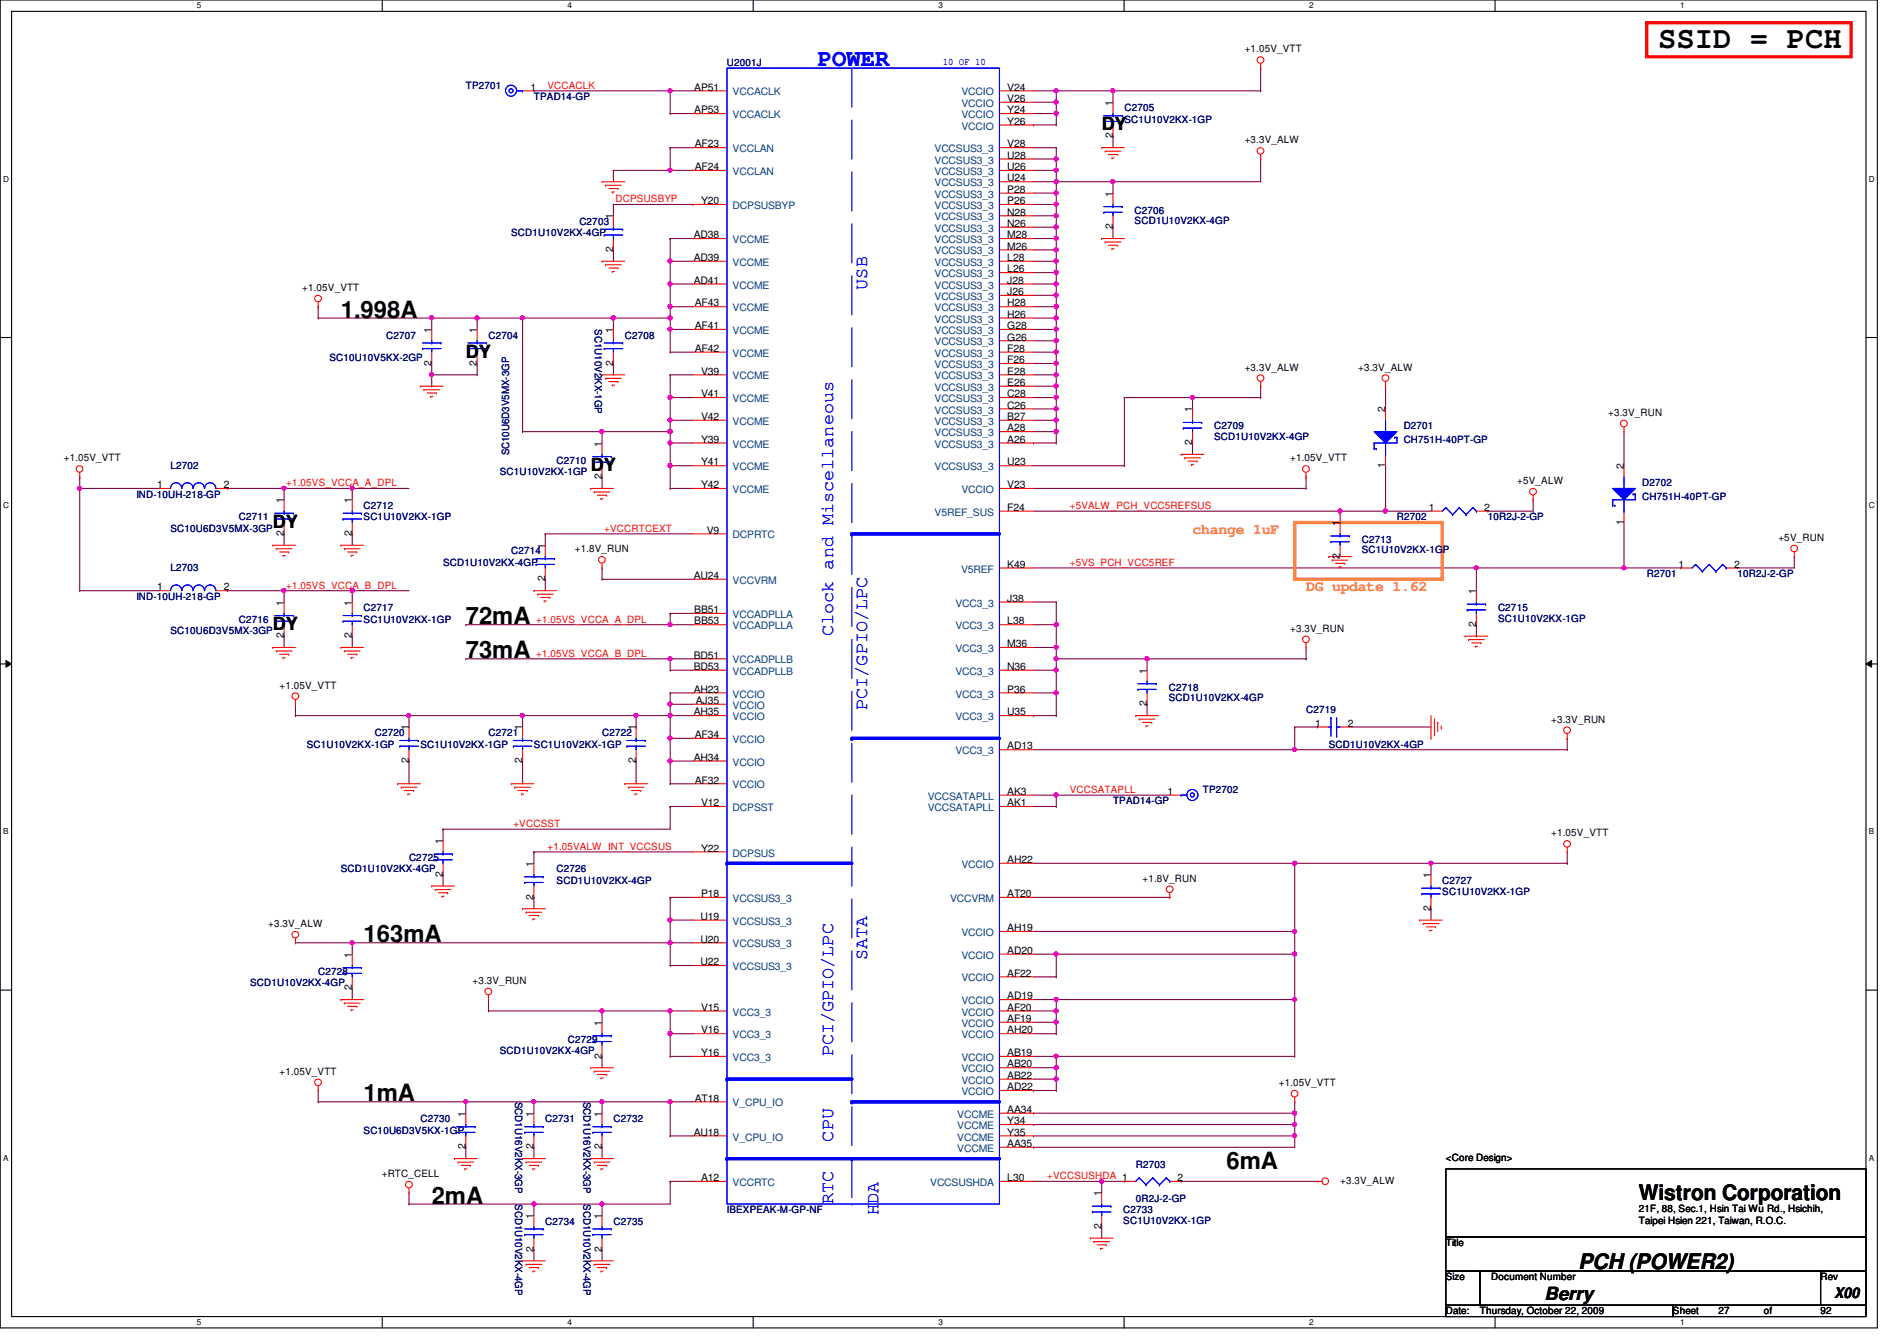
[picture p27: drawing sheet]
<svg xmlns="http://www.w3.org/2000/svg" width="297mm" height="210mm" viewBox="0 0 297 210" stroke-linecap="round" stroke-linejoin="round" font-family="sans-serif">
<defs><g id="words">
<text font-size="4.8" x="259.6" y="7.6">SSID = PCH</text>
<text font-size="3.7" fill="#00f" x="128.1" y="10.3">POWER</text>
<g font-size="3.7">
<text x="53.4" y="49.7">1.998A</text>
<text x="72.9" y="97.7">72mA</text>
<text x="72.9" y="103">73mA</text>
<text x="56.9" y="147.5">163mA</text>
<text x="56.9" y="172.4">1mA</text>
<text x="192.1" y="183">6mA</text>
<text x="67.6" y="188.4">2mA</text>
</g>
<g font-size="3.3">
<text x="256.6" y="187.9">Wistron Corporation</text>
<text x="247.2" y="198.6">PCH (POWER2)</text>
</g>
<g font-size="2.8">
<text x="172.5" y="20.4">DY</text>
<text x="72.9" y="56">DY</text>
<text x="92.5" y="73.7">DY</text>
<text x="42.7" y="82.6">DY</text>
<text x="42.7" y="98.6">DY</text>
<text x="241.8" y="203.5">Berry</text>
</g>
<g font-size="2.8" fill="#00f">
<text x="135.8" y="45.3" transform="rotate(-90 135.8 45.3)">USB</text>
<text x="130.5" y="99.6" transform="rotate(-90 130.5 99.6)">Clock and Miscellaneous</text>
<text x="135.8" y="111.1" transform="rotate(-90 135.8 111.1)">PCI/GPIO/LPC</text>
<text x="135.8" y="150.2" transform="rotate(-90 135.8 150.2)">SATA</text>
<text x="130.5" y="165.4" transform="rotate(-90 130.5 165.4)">PCI/GPIO/LPC</text>
<text x="130.5" y="178.7" transform="rotate(-90 130.5 178.7)">CPU</text>
<text x="130.5" y="188.5" transform="rotate(-90 130.5 188.5)">RTC</text>
<text x="137.6" y="190.2" transform="rotate(-90 137.6 190.2)">HDA</text>
</g>
<g font-size="2.3" fill="#ff8000">
<text x="186.7" y="83.7">change 1uF</text>
<text x="204.5" y="92.5">DG update 1.62</text>
</g>
<text font-size="2.3" x="287.2" y="203.2">X00</text>
<g font-size="1.6" fill="#000080">
<text x="113.8" y="10.3">U2001J</text>
<text x="72.9" y="13.9">TP2701</text>
<text x="83.6" y="15.7">TPAD14-GP</text>
<text x="176.1" y="17.4">C2705</text>
<text x="176.1" y="19.2">SC1U10V2KX-1GP</text>
<text x="90.7" y="35.2">C2703</text>
<text x="177.7" y="33.4">C2706</text>
<text x="177.7" y="35.1">SCD1U10V2KX-4GP</text>
<text x="80" y="37">SCD1U10V2KX-4GP</text>
<text x="60.5" y="53">C2707</text>
<text x="76.5" y="53">C2704</text>
<text x="93.1" y="51.6" transform="rotate(90 93.1 51.6)">SC1U10V2KX-1GP</text>
<text x="97.8" y="53">C2708</text>
<text x="51.6" y="56.6">SC10U10V5KX-2GP</text>
<text x="79.8" y="71.3" transform="rotate(-90 79.8 71.3)">SC10U6D3V5MX-3GP</text>
<text x="190.1" y="67.2">C2709</text>
<text x="190.1" y="68.8">SCD1U10V2KX-4GP</text>
<text x="219.8" y="67.2">D2701</text>
<text x="219.8" y="69.3">CH751H-40PT-GP</text>
<text x="21.4" y="77.9">IND-10UH-218-GP</text>
<text x="26.7" y="73.4">L2702</text>
<text x="78.3" y="74.3">SC1U10V2KX-1GP</text>
<text x="87.2" y="72.6">C2710</text>
<text x="257.1" y="76.1">D2702</text>
<text x="26.7" y="83.2">SC10U6D3V5MX-3GP</text>
<text x="37.4" y="81.4">C2711</text>
<text x="56.9" y="79.7">C2712</text>
<text x="56.9" y="81.4">SC1U10V2KX-1GP</text>
<text x="218.7" y="81.4">R2702</text>
<text x="233" y="81.4">10R2J-2-GP</text>
<text x="257.1" y="78.2">CH751H-40PT-GP</text>
<text x="26.7" y="89.5">L2703</text>
<text x="69.4" y="88.6">SCD1U10V2KX-4GP</text>
<text x="80" y="86.8">C2714</text>
<text x="213.2" y="85">C2713</text>
<text x="213.2" y="86.6">SC1U10V2KX-1GP</text>
<text x="21.4" y="93.9">IND-10UH-218-GP</text>
<text x="56.9" y="95.7">C2717</text>
<text x="234.6" y="95.7">C2715</text>
<text x="257.8" y="90.3">R2701</text>
<text x="272.1" y="90.3">10R2J-2-GP</text>
<text x="26.7" y="99.2">SC10U6D3V5MX-3GP</text>
<text x="37.4" y="97.5">C2716</text>
<text x="56.9" y="97.5">SC1U10V2KX-1GP</text>
<text x="234.6" y="97.3">SC1U10V2KX-1GP</text>
<text x="183" y="108.1">C2718</text>
<text x="183" y="109.7">SCD1U10V2KX-4GP</text>
<text x="204.5" y="111.7">C2719</text>
<text x="48" y="117">SC1U10V2KX-1GP</text>
<text x="58.7" y="115.2">C2720</text>
<text x="65.8" y="117">SC1U10V2KX-1GP</text>
<text x="76.5" y="115.2">C2721</text>
<text x="83.6" y="117">SC1U10V2KX-1GP</text>
<text x="94.3" y="115.2">C2722</text>
<text x="208.1" y="117">SCD1U10V2KX-4GP</text>
<text x="174.3" y="125.9">TPAD14-GP</text>
<text x="188.3" y="124.1">TP2702</text>
<text x="53.4" y="136.6">SCD1U10V2KX-4GP</text>
<text x="64" y="134.8">C2725</text>
<text x="87.2" y="136.6">C2726</text>
<text x="87.2" y="138.3">SCD1U10V2KX-4GP</text>
<text x="225.8" y="138.3">C2727</text>
<text x="225.8" y="140.1">SC1U10V2KX-1GP</text>
<text x="39.2" y="154.3">SCD1U10V2KX-4GP</text>
<text x="49.8" y="152.6">C2728</text>
<text x="78.3" y="165">SCD1U10V2KX-4GP</text>
<text x="88.9" y="163.2">C2729</text>
<text x="80.7" y="172.5" transform="rotate(90 80.7 172.5)">SCD1U16V2KX-3GP</text>
<text x="91.4" y="172.5" transform="rotate(90 91.4 172.5)">SCD1U16V2KX-3GP</text>
<text x="56.9" y="177.5">SC10U6D3V5KX-1GP</text>
<text x="65.8" y="175.7">C2730</text>
<text x="85.4" y="175.7">C2731</text>
<text x="96.1" y="175.7">C2732</text>
<text x="177.8" y="182.8">R2703</text>
<text x="80.7" y="188.5" transform="rotate(90 80.7 188.5)">SCD1U10V2KX-4GP</text>
<text x="85.4" y="191.7">C2734</text>
<text x="91.4" y="188.5" transform="rotate(90 91.4 188.5)">SCD1U10V2KX-4GP</text>
<text x="96.1" y="191.7">C2735</text>
<text x="113.8" y="189.9">IBEXPEAK-M-GP-NF</text>
<text x="175.9" y="189.9">C2733</text>
<text x="175.9" y="191.5">SC1U10V2KX-1GP</text>
<text x="177.8" y="188.1">0R2J-2-GP</text>
</g>
<text font-size="1.6" fill="#00f" x="147.6" y="10.1">10 OF 10</text>
<g font-size="1.6">
<text x="194.9" y="8.2">+1.05V_VTT</text>
<text x="83.1" y="14.2">1</text>
<text x="108.7" y="14.2">AP51</text>
<text x="108.7" y="17.7">AP53</text>
<text x="157.7" y="14.2">V24</text>
<text x="157.7" y="16">V26</text>
<text x="157.7" y="17.7">Y24</text>
<text x="174.2" y="16.6" transform="rotate(-90 174.2 16.6)">1</text>
<text x="108.8" y="23.1">AF23</text>
<text x="157.7" y="23.1">V28</text>
<text x="157.7" y="19.5">Y26</text>
<text x="174.2" y="21.7" transform="rotate(-90 174.2 21.7)">2</text>
<text x="194.9" y="22.4">+3.3V_ALW</text>
<text x="108.8" y="26.6">AF24</text>
<text x="157.7" y="28.4">U24</text>
<text x="157.7" y="26.6">U26</text>
<text x="157.7" y="24.8">U28</text>
<text x="96" y="34.3" transform="rotate(-90 96 34.3)">1</text>
<text x="109.8" y="32">Y20</text>
<text x="157.7" y="35.5">N26</text>
<text x="157.7" y="33.7">N28</text>
<text x="157.7" y="32">P26</text>
<text x="157.7" y="30.2">P28</text>
<text x="174.2" y="35.9" transform="rotate(-90 174.2 35.9)">2</text>
<text x="174.2" y="30.8" transform="rotate(-90 174.2 30.8)">1</text>
<text x="96" y="39.5" transform="rotate(-90 96 39.5)">2</text>
<text x="108.6" y="37.3">AD38</text>
<text x="108.6" y="40.9">AD39</text>
<text x="157.7" y="40.9">L28</text>
<text x="157.7" y="39.1">M26</text>
<text x="157.7" y="37.3">M28</text>
<text x="47.3" y="45.6">+1.05V_VTT</text>
<text x="108.6" y="44.4">AD41</text>
<text x="108.8" y="48">AF43</text>
<text x="157.7" y="48">H28</text>
<text x="157.7" y="46.2">J26</text>
<text x="157.7" y="44.4">J28</text>
<text x="157.7" y="42.6">L26</text>
<text x="67.6" y="52.1" transform="rotate(-90 67.6 52.1)">1</text>
<text x="74.7" y="52.1" transform="rotate(-90 74.7 52.1)">1</text>
<text x="96" y="52.1" transform="rotate(-90 96 52.1)">1</text>
<text x="108.8" y="51.5">AF41</text>
<text x="157.7" y="53.3">G26</text>
<text x="157.7" y="51.5">G28</text>
<text x="157.7" y="49.7">H26</text>
<text x="67.6" y="57.2" transform="rotate(-90 67.6 57.2)">2</text>
<text x="74.7" y="57.2" transform="rotate(-90 74.7 57.2)">2</text>
<text x="96" y="57.2" transform="rotate(-90 96 57.2)">2</text>
<text x="108.8" y="55.1">AF42</text>
<text x="109.8" y="58.6">V39</text>
<text x="157.7" y="58.6">E28</text>
<text x="157.7" y="56.9">F26</text>
<text x="157.7" y="55.1">F28</text>
<text x="194.9" y="58">+3.3V_ALW</text>
<text x="212.7" y="58">+3.3V_ALW</text>
<text x="109.8" y="62.2">V41</text>
<text x="109.8" y="65.7">V42</text>
<text x="157.7" y="65.7">B27</text>
<text x="157.7" y="64">C26</text>
<text x="157.7" y="62.2">C28</text>
<text x="157.7" y="60.4">E26</text>
<text x="186.7" y="64.6" transform="rotate(-90 186.7 64.6)">1</text>
<text x="216.9" y="64.6" transform="rotate(-90 216.9 64.6)">2</text>
<text x="251.8" y="65.1">+3.3V_RUN</text>
<text x="94.2" y="69.9" transform="rotate(-90 94.2 69.9)">1</text>
<text x="109.8" y="69.3">Y39</text>
<text x="157.7" y="69.3">A26</text>
<text x="157.7" y="67.5">A28</text>
<text x="186.7" y="69.7" transform="rotate(-90 186.7 69.7)">2</text>
<text x="10" y="72.2">+1.05V_VTT</text>
<text x="24.6" y="76.4">1</text>
<text x="35" y="76.4">2</text>
<text x="94.2" y="75" transform="rotate(-90 94.2 75)">2</text>
<text x="109.8" y="72.9">Y41</text>
<text x="109.8" y="76.4">Y42</text>
<text x="157.7" y="72.9">U23</text>
<text x="157.7" y="76.4">V23</text>
<text x="202" y="72.2">+1.05V_VTT</text>
<text x="216.9" y="73.2" transform="rotate(-90 216.9 73.2)">1</text>
<text x="237.6" y="75.8">+5V_ALW</text>
<text x="254.3" y="73.4" transform="rotate(-90 254.3 73.4)">2</text>
<text x="44.4" y="83.9" transform="rotate(-90 44.4 83.9)">2</text>
<text x="44.4" y="78.8" transform="rotate(-90 44.4 78.8)">1</text>
<text x="55.1" y="83.9" transform="rotate(-90 55.1 83.9)">2</text>
<text x="55.1" y="78.8" transform="rotate(-90 55.1 78.8)">1</text>
<text x="110.7" y="83.5">V9</text>
<text x="157.7" y="80">F24</text>
<text x="209.8" y="82.3" transform="rotate(-90 209.8 82.3)">1</text>
<text x="223.7" y="80">1</text>
<text x="232.4" y="80">2</text>
<text x="254.3" y="82.1" transform="rotate(-90 254.3 82.1)">1</text>
<text x="85.3" y="85.9" transform="rotate(-90 85.3 85.9)">1</text>
<text x="90" y="86.4">+1.8V_RUN</text>
<text x="157.7" y="88.9">K49</text>
<text x="209.8" y="87.5" transform="rotate(-90 209.8 87.5)">2</text>
<text x="262.8" y="88.9">1</text>
<text x="271.5" y="88.9">2</text>
<text x="278.5" y="84.7">+5V_RUN</text>
<text x="24.6" y="92.4">1</text>
<text x="35" y="92.4">2</text>
<text x="44.4" y="94.8" transform="rotate(-90 44.4 94.8)">1</text>
<text x="55.1" y="94.8" transform="rotate(-90 55.1 94.8)">1</text>
<text x="85.3" y="91" transform="rotate(-90 85.3 91)">2</text>
<text x="108.6" y="90.6">AU24</text>
<text x="108.7" y="96">BB51</text>
<text x="157.7" y="94.2">J38</text>
<text x="231.1" y="93" transform="rotate(-90 231.1 93)">1</text>
<text x="44.4" y="99.9" transform="rotate(-90 44.4 99.9)">2</text>
<text x="55.1" y="99.9" transform="rotate(-90 55.1 99.9)">2</text>
<text x="108.7" y="97.7">BB53</text>
<text x="157.7" y="97.7">L38</text>
<text x="157.7" y="101.3">M36</text>
<text x="202" y="98.9">+3.3V_RUN</text>
<text x="231.1" y="98.1" transform="rotate(-90 231.1 98.1)">2</text>
<text x="43.8" y="107.8">+1.05V_VTT</text>
<text x="108.6" y="103.1">BD51</text>
<text x="108.6" y="104.9">BD53</text>
<text x="157.7" y="104.9">N36</text>
<text x="179.6" y="105.5" transform="rotate(-90 179.6 105.5)">1</text>
<text x="108.6" y="112">AH35</text>
<text x="108.6" y="108.4">AH23</text>
<text x="109" y="110.2">AJ35</text>
<text x="157.7" y="108.4">P36</text>
<text x="157.7" y="112">U35</text>
<text x="179.6" y="110.6" transform="rotate(-90 179.6 110.6)">2</text>
<text x="205.9" y="113.7">1</text>
<text x="211.1" y="113.7">2</text>
<text x="242.9" y="113.1">+3.3V_RUN</text>
<text x="64" y="119.5" transform="rotate(-90 64 119.5)">2</text>
<text x="64" y="114.3" transform="rotate(-90 64 114.3)">1</text>
<text x="81.8" y="119.5" transform="rotate(-90 81.8 119.5)">2</text>
<text x="81.8" y="114.3" transform="rotate(-90 81.8 114.3)">1</text>
<text x="99.6" y="119.5" transform="rotate(-90 99.6 119.5)">2</text>
<text x="99.6" y="114.3" transform="rotate(-90 99.6 114.3)">1</text>
<text x="108.6" y="119.1">AH34</text>
<text x="108.8" y="115.5">AF34</text>
<text x="157.7" y="117.3">AD13</text>
<text x="108.8" y="122.6">AF32</text>
<text x="157.7" y="124.4">AK3</text>
<text x="182.8" y="124.4">1</text>
<text x="109.8" y="126.2">V12</text>
<text x="157.7" y="126.2">AK1</text>
<text x="242.9" y="130.9">+1.05V_VTT</text>
<text x="69.3" y="137.2" transform="rotate(-90 69.3 137.2)">2</text>
<text x="69.3" y="132.1" transform="rotate(-90 69.3 132.1)">1</text>
<text x="83.6" y="135.7" transform="rotate(-90 83.6 135.7)">1</text>
<text x="109.8" y="133.3">Y22</text>
<text x="157.7" y="135.1">AH22</text>
<text x="224" y="137.5" transform="rotate(-90 224 137.5)">1</text>
<text x="83.6" y="140.8" transform="rotate(-90 83.6 140.8)">2</text>
<text x="109.7" y="144">U19</text>
<text x="109.8" y="140.4">P18</text>
<text x="157.7" y="140.4">AT20</text>
<text x="178.9" y="138">+1.8V_RUN</text>
<text x="224" y="142.6" transform="rotate(-90 224 142.6)">2</text>
<text x="42" y="145.1">+3.3V_ALW</text>
<text x="55.1" y="149.9" transform="rotate(-90 55.1 149.9)">1</text>
<text x="109.7" y="147.5">U20</text>
<text x="157.7" y="149.3">AD20</text>
<text x="157.7" y="145.8">AH19</text>
<text x="55.1" y="155" transform="rotate(-90 55.1 155)">2</text>
<text x="74" y="154">+3.3V_RUN</text>
<text x="109.7" y="151.1">U22</text>
<text x="157.7" y="152.9">AF22</text>
<text x="94.2" y="160.6" transform="rotate(-90 94.2 160.6)">1</text>
<text x="109.8" y="158.2">V15</text>
<text x="109.8" y="161.8">V16</text>
<text x="157.7" y="156.4">AD19</text>
<text x="157.7" y="158.2">AF20</text>
<text x="157.7" y="160">AF19</text>
<text x="157.7" y="161.8">AH20</text>
<text x="94.2" y="165.7" transform="rotate(-90 94.2 165.7)">2</text>
<text x="109.8" y="165.3">Y16</text>
<text x="157.7" y="165.3">AB19</text>
<text x="157.7" y="167.1">AB20</text>
<text x="43.8" y="168.2">+1.05V_VTT</text>
<text x="108.8" y="172.4">AT18</text>
<text x="157.7" y="170.6">AD22</text>
<text x="157.7" y="168.9">AB22</text>
<text x="200.2" y="170">+1.05V_VTT</text>
<text x="72.9" y="179.9" transform="rotate(-90 72.9 179.9)">2</text>
<text x="72.9" y="174.8" transform="rotate(-90 72.9 174.8)">1</text>
<text x="83.6" y="179.9" transform="rotate(-90 83.6 179.9)">2</text>
<text x="83.6" y="174.8" transform="rotate(-90 83.6 174.8)">1</text>
<text x="94.2" y="179.9" transform="rotate(-90 94.2 179.9)">2</text>
<text x="94.2" y="174.8" transform="rotate(-90 94.2 174.8)">1</text>
<text x="108.6" y="177.8">AU18</text>
<text x="157.7" y="174.2">AA34</text>
<text x="157.7" y="176">Y34</text>
<text x="157.7" y="177.8">Y35</text>
<text x="157.7" y="179.5">AA35</text>
<text x="59.8" y="184.2">+RTC_CELL</text>
<text x="109.8" y="184.9">A12</text>
<text x="157.7" y="184.9">L30</text>
<text x="184.4" y="184.9">2</text>
<text x="209.8" y="185.3">+3.3V_ALW</text>
<text x="226.4" y="181.7">&lt;Core Design&gt;</text>
<text x="83.6" y="190.8" transform="rotate(-90 83.6 190.8)">1</text>
<text x="94.2" y="190.8" transform="rotate(-90 94.2 190.8)">1</text>
<text x="172.5" y="187.2" transform="rotate(-90 172.5 187.2)">1</text>
<text x="256.6" y="189.7">21F, 88, Sec.1, Hsin Tai Wu Rd., Hsichih,</text>
<text x="256.6" y="191.6">Taipei Hsien 221, Taiwan, R.O.C.</text>
<text x="83.6" y="195.9" transform="rotate(-90 83.6 195.9)">2</text>
<text x="94.2" y="195.9" transform="rotate(-90 94.2 195.9)">2</text>
<text x="172.5" y="192.4" transform="rotate(-90 172.5 192.4)">2</text>
<text x="226.4" y="195.1">Title</text>
<text x="226.4" y="200.4">Size</text>
<text x="233.5" y="200.4">Document Number</text>
<text x="285.1" y="200.4">Rev</text>
<text x="226.4" y="205.7">Date:</text>
<text x="231.7" y="205.7">Thursday, October 22, 2009</text>
<text x="262" y="205.7">Sheet</text>
<text x="269.1" y="205.7">27</text>
<text x="276.2" y="205.7">of</text>
<text x="285.1" y="205.7">92</text>
</g>
<g font-size="1.6" fill="#f00">
<text x="85.7" y="13.9">VCCACLK</text>
<text x="96.4" y="31.7">DCPSUSBYP</text>
<text x="44.8" y="76.1">+1.05VS_VCCA_A_DPL</text>
<text x="94.6" y="83.2">+VCCRTCEXT</text>
<text x="167.5" y="79.7">+5VALW_PCH_VCC5REFSUS</text>
<text x="167.5" y="88.6">+5VS_PCH_VCC5REF</text>
<text x="44.8" y="92.1">+1.05VS_VCCA_B_DPL</text>
<text x="83.9" y="97.5">+1.05VS_VCCA_A_DPL</text>
<text x="83.9" y="102.8">+1.05VS_VCCA_B_DPL</text>
<text x="167.5" y="124.1">VCCSATAPLL</text>
<text x="80.4" y="129.5">+VCCSST</text>
<text x="85.7" y="133">+1.05VALW_INT_VCCSUS</text>
<text x="164" y="184.6">+VCCSUSHDA 1</text>
</g>
<g font-size="1.6" fill="#004080">
<text x="114.7" y="14.9">VCCACLK</text>
<text x="150.5" y="14.9">VCCIO</text>
<text x="150.5" y="16.7">VCCIO</text>
<text x="114.7" y="23.8">VCCLAN</text>
<text x="114.7" y="18.5">VCCACLK</text>
<text x="146.3" y="23.8">VCCSUS3_3</text>
<text x="150.5" y="18.5">VCCIO</text>
<text x="150.5" y="20.3">VCCIO</text>
<text x="114.7" y="27.4">VCCLAN</text>
<text x="146.3" y="29.2">VCCSUS3_3</text>
<text x="146.3" y="27.4">VCCSUS3_3</text>
<text x="146.3" y="25.6">VCCSUS3_3</text>
<text x="114.7" y="32.7">DCPSUSBYP</text>
<text x="146.3" y="34.5">VCCSUS3_3</text>
<text x="146.3" y="32.7">VCCSUS3_3</text>
<text x="146.3" y="30.9">VCCSUS3_3</text>
<text x="114.7" y="38.1">VCCME</text>
<text x="114.7" y="41.6">VCCME</text>
<text x="146.3" y="41.6">VCCSUS3_3</text>
<text x="146.3" y="39.8">VCCSUS3_3</text>
<text x="146.3" y="38.1">VCCSUS3_3</text>
<text x="146.3" y="36.3">VCCSUS3_3</text>
<text x="114.7" y="45.2">VCCME</text>
<text x="146.3" y="46.9">VCCSUS3_3</text>
<text x="146.3" y="45.2">VCCSUS3_3</text>
<text x="146.3" y="43.4">VCCSUS3_3</text>
<text x="114.7" y="52.3">VCCME</text>
<text x="114.7" y="48.7">VCCME</text>
<text x="146.3" y="52.3">VCCSUS3_3</text>
<text x="146.3" y="50.5">VCCSUS3_3</text>
<text x="146.3" y="48.7">VCCSUS3_3</text>
<text x="114.7" y="55.8">VCCME</text>
<text x="114.7" y="59.4">VCCME</text>
<text x="146.3" y="59.4">VCCSUS3_3</text>
<text x="146.3" y="57.6">VCCSUS3_3</text>
<text x="146.3" y="55.8">VCCSUS3_3</text>
<text x="146.3" y="54.1">VCCSUS3_3</text>
<text x="114.7" y="62.9">VCCME</text>
<text x="146.3" y="64.7">VCCSUS3_3</text>
<text x="146.3" y="62.9">VCCSUS3_3</text>
<text x="146.3" y="61.2">VCCSUS3_3</text>
<text x="114.7" y="66.5">VCCME</text>
<text x="114.7" y="70.1">VCCME</text>
<text x="146.3" y="70.1">VCCSUS3_3</text>
<text x="146.3" y="68.3">VCCSUS3_3</text>
<text x="146.3" y="66.5">VCCSUS3_3</text>
<text x="114.7" y="73.6">VCCME</text>
<text x="114.7" y="77.2">VCCME</text>
<text x="146.3" y="73.6">VCCSUS3_3</text>
<text x="150.5" y="77.2">VCCIO</text>
<text x="146.3" y="80.7">V5REF_SUS</text>
<text x="114.7" y="84.3">DCPRTC</text>
<text x="150.5" y="89.6">V5REF</text>
<text x="114.7" y="91.4">VCCVRM</text>
<text x="149.6" y="95">VCC3_3</text>
<text x="114.7" y="98.5">VCCADPLLA</text>
<text x="114.7" y="96.7">VCCADPLLA</text>
<text x="149.6" y="98.5">VCC3_3</text>
<text x="114.7" y="103.8">VCCADPLLB</text>
<text x="114.7" y="105.6">VCCADPLLB</text>
<text x="149.6" y="102.1">VCC3_3</text>
<text x="149.6" y="105.6">VCC3_3</text>
<text x="114.7" y="111">VCCIO</text>
<text x="114.7" y="112.7">VCCIO</text>
<text x="114.7" y="109.2">VCCIO</text>
<text x="149.6" y="109.2">VCC3_3</text>
<text x="149.6" y="112.7">VCC3_3</text>
<text x="114.7" y="116.3">VCCIO</text>
<text x="114.7" y="119.8">VCCIO</text>
<text x="149.6" y="118.1">VCC3_3</text>
<text x="114.7" y="123.4">VCCIO</text>
<text x="145.3" y="125.2">VCCSATAPLL</text>
<text x="114.7" y="127">DCPSST</text>
<text x="145.3" y="127">VCCSATAPLL</text>
<text x="114.7" y="134.1">DCPSUS</text>
<text x="150.5" y="135.8">VCCIO</text>
<text x="114.7" y="141.2">VCCSUS3_3</text>
<text x="148.8" y="141.2">VCCVRM</text>
<text x="114.7" y="144.7">VCCSUS3_3</text>
<text x="114.7" y="148.3">VCCSUS3_3</text>
<text x="150.5" y="146.5">VCCIO</text>
<text x="114.7" y="151.8">VCCSUS3_3</text>
<text x="150.5" y="150.1">VCCIO</text>
<text x="150.5" y="153.6">VCCIO</text>
<text x="114.7" y="159">VCC3_3</text>
<text x="150.5" y="157.2">VCCIO</text>
<text x="150.5" y="159">VCCIO</text>
<text x="150.5" y="160.7">VCCIO</text>
<text x="114.7" y="162.5">VCC3_3</text>
<text x="114.7" y="166.1">VCC3_3</text>
<text x="150.5" y="162.5">VCCIO</text>
<text x="150.5" y="166.1">VCCIO</text>
<text x="150.5" y="167.9">VCCIO</text>
<text x="114.7" y="173.2">V_CPU_IO</text>
<text x="150.5" y="171.4">VCCIO</text>
<text x="150.5" y="169.6">VCCIO</text>
<text x="114.7" y="178.5">V_CPU_IO</text>
<text x="149.9" y="175">VCCME</text>
<text x="149.9" y="176.7">VCCME</text>
<text x="149.9" y="178.5">VCCME</text>
<text x="114.7" y="185.6">VCCRTC</text>
<text x="145.7" y="185.6">VCCSUSHDA</text>
<text x="149.9" y="180.3">VCCME</text>
</g>
<g font-size="1.3">
<text x="30.8" y="1.3">5</text>
<text x="88.9" y="1.3">4</text>
<text x="146.9" y="1.3">3</text>
<text x="205" y="1.3">2</text>
<text x="263.1" y="1.3">1</text>
<text x=".5" y="28.4">D</text>
<text x="292.6" y="28.4">D</text>
<text x=".5" y="79.5">C</text>
<text x="292.6" y="79.5">C</text>
<text x=".5" y="130.6">B</text>
<text x="292.6" y="130.6">B</text>
<text x=".5" y="181.7">A</text>
<text x="292.6" y="181.7">A</text>
<text x="30.8" y="207.4">5</text>
<text x="88.9" y="207.4">4</text>
<text x="146.9" y="207.4">3</text>
<text x="205" y="207.4">2</text>
<text x="263.1" y="207.4">1</text>
</g>
</g></defs>
<path d="M0 0h294v207.9h-294zM1.8 1.8h290.4v204.3h-290.4z" fill="none" stroke="#000" stroke-width=".17"/>
<g fill="#fff">
<path d="M30.8 .2h.7v1.4h-.7z"/>
<path d="M30.8 206.2h.7v1.4h-.7z"/>
</g>
<path d="M59.9 0v1.8M59.9 206.1v1.8" fill="none" stroke="#000" stroke-width=".17"/>
<g fill="#fff">
<path d="M88.9 .2h.6v1.4h-.6z"/>
<path d="M88.9 206.2h.6v1.4h-.6z"/>
</g>
<path d="M117.9 0v1.8M117.9 206.1v1.8" fill="none" stroke="#000" stroke-width=".17"/>
<g fill="#fff">
<path d="M146.9 .2h.7v1.4h-.7z"/>
<path d="M146.9 206.2h.7v1.4h-.7z"/>
</g>
<path d="M176 0v1.8M176 206.1v1.8" fill="none" stroke="#000" stroke-width=".17"/>
<g fill="#fff">
<path d="M205 .2h.7v1.4h-.7z"/>
<path d="M205 206.2h.7v1.4h-.7z"/>
</g>
<path d="M234.1 0v1.8M234.1 206.1v1.8" fill="none" stroke="#000" stroke-width=".17"/>
<g fill="#fff">
<path d="M263.1 .2h.7v1.4h-.7z"/>
<path d="M263.1 206.2h.7v1.4h-.7z"/>
<path d="M.5 27.3h.9v1.4h-.9z"/>
<path d="M292.6 27.3h.9v1.4h-.9z"/>
<path d="M.5 78.4h.9v1.4h-.9z"/>
<path d="M292.6 78.4h.9v1.4h-.9z"/>
</g>
<path d="M0 52.8h1.8M292.2 52.8h1.8" fill="none" stroke="#000" stroke-width=".17"/>
<g fill="#fff">
<path d="M.5 129.5h.8v1.4h-.8z"/>
<path d="M292.6 129.5h.9v1.4h-.9z"/>
</g>
<path d="M0 103.9h1.8M292.2 103.9h1.8" fill="none" stroke="#000" stroke-width=".17"/>
<path d="M.9 103.4l.9 .5-.9 .5zM292.2 103.9l.9-.5v1z" fill="#000"/>
<path d="M.9 103.4l.9 .5-.9 .5zM292.2 103.9l.9-.5v1z" fill="none" stroke="#000" stroke-width=".16"/>
<g fill="#fff">
<path d="M.5 180.5h.8v1.4h-.8z"/>
<path d="M292.6 180.5h.9v1.4h-.9z"/>
</g>
<path d="M0 155h1.8M292.2 155h1.8" fill="none" stroke="#000" stroke-width=".17"/>
<path d="M104.9 17.8h.1M104.9 14.2h.1M104.9 17.8h3.6M104.9 14.2v3.6" fill="none" stroke="#800040" stroke-width=".17"/>
<circle cx="104.9" cy="14.2" r=".32" fill="#f0f"/>
<circle cx="104.9" cy="14.2" r=".32" fill="none" stroke="#f0f" stroke-width=".17"/>
<path d="M83.6 14.2h.1M83.6 14.2h24.9M104.9 14.2h.1M104.9 26.7h.1M104.9 23.1h.1M104.9 26.7h3.6M104.9 23.1h3.6M104.9 23.1v3.6" fill="none" stroke="#800040" stroke-width=".17"/>
<circle cx="104.9" cy="26.6" r=".32" fill="#f0f"/>
<circle cx="104.9" cy="26.6" r=".32" fill="none" stroke="#f0f" stroke-width=".17"/>
<path d="M104.9 37.3h.1M104.9 37.3h3.6M104.9 37.3v3.6M104.9 55.1h.1M104.9 51.6h.1M104.9 51.6v3.5M104.9 55.1h3.6M104.9 51.6h3.6" fill="none" stroke="#800040" stroke-width=".17"/>
<circle cx="104.9" cy="51.5" r=".32" fill="#f0f"/>
<circle cx="104.9" cy="51.5" r=".32" fill="none" stroke="#f0f" stroke-width=".17"/>
<path d="M104.9 48h.1M104.9 48h3.6M104.9 48v1.8" fill="none" stroke="#800040" stroke-width=".17"/>
<circle cx="104.9" cy="48" r=".32" fill="#f0f"/>
<circle cx="104.9" cy="48" r=".32" fill="none" stroke="#f0f" stroke-width=".17"/>
<path d="M104.9 44.4h.1M104.9 40.9h.1M104.9 44.4h3.6M104.9 40.9h3.6M104.9 40.9v3.5" fill="none" stroke="#800040" stroke-width=".17"/>
<circle cx="104.9" cy="40.9" r=".32" fill="#f0f"/>
<circle cx="104.9" cy="40.9" r=".32" fill="none" stroke="#f0f" stroke-width=".17"/>
<path d="M96.1 49.8h.1M96.1 49.8h8.8" fill="none" stroke="#800040" stroke-width=".17"/>
<circle cx="104.9" cy="49.8" r=".32" fill="#f0f"/>
<circle cx="104.9" cy="49.8" r=".32" fill="none" stroke="#f0f" stroke-width=".17"/>
<circle cx="96" cy="49.8" r=".32" fill="#f0f"/>
<circle cx="96" cy="49.8" r=".32" fill="none" stroke="#f0f" stroke-width=".17"/>
<path d="M96.1 56.9h.1M96.1 49.8h.1M96.1 49.8v1.8M96.1 56.9v1.8M104.9 58.7h.1M104.9 58.7h3.6M104.9 58.7v7.1M104.9 76.5h.1M104.9 62.2h.1M104.9 76.5h3.6M104.9 62.2h3.6" fill="none" stroke="#800040" stroke-width=".17"/>
<circle cx="104.9" cy="62.2" r=".32" fill="#f0f"/>
<circle cx="104.9" cy="62.2" r=".32" fill="none" stroke="#f0f" stroke-width=".17"/>
<path d="M104.9 65.8h.1M104.9 65.8h3.6M104.9 65.8v1.8" fill="none" stroke="#800040" stroke-width=".17"/>
<circle cx="104.9" cy="65.8" r=".32" fill="#f0f"/>
<circle cx="104.9" cy="65.8" r=".32" fill="none" stroke="#f0f" stroke-width=".17"/>
<path d="M104.9 69.3h.1M104.9 69.3h3.6" fill="none" stroke="#800040" stroke-width=".17"/>
<circle cx="104.9" cy="69.3" r=".32" fill="#f0f"/>
<circle cx="104.9" cy="69.3" r=".32" fill="none" stroke="#f0f" stroke-width=".17"/>
<path d="M104.9 69.3h.1M104.9 72.9h.1M104.9 69.3v3.6M104.9 72.9h3.6" fill="none" stroke="#800040" stroke-width=".17"/>
<circle cx="104.9" cy="72.9" r=".32" fill="#f0f"/>
<circle cx="104.9" cy="72.9" r=".32" fill="none" stroke="#f0f" stroke-width=".17"/>
<path d="M94.3 74.7h.1M94.3 67.6h.1M94.3 67.6v1.7M94.3 74.7v1.8M94.3 67.6h10.6M104.9 72.9h.1M104.9 72.9v3.6" fill="none" stroke="#800040" stroke-width=".17"/>
<circle cx="104.9" cy="67.5" r=".32" fill="#f0f"/>
<circle cx="104.9" cy="67.5" r=".32" fill="none" stroke="#f0f" stroke-width=".17"/>
<circle cx="94.2" cy="67.5" r=".32" fill="#f0f"/>
<circle cx="94.2" cy="67.5" r=".32" fill="none" stroke="#f0f" stroke-width=".17"/>
<g fill="none" stroke="#800040" stroke-width=".17">
<path d="M81.8 67.6h12.5M94.3 67.6h.1M85.4 83.6h.1M85.4 90.7h.1M85.4 83.6h23.1M85.4 83.6v1.7M85.4 90.7v1.8M94.3 90.7h.1M94.3 88.9h.1M94.3 90.7h14.2M94.3 88.9v1.8M104.9 97.8h.1"/>
<path d="M104.9 97.8h3.6"/>
</g>
<circle cx="104.9" cy="97.8" r=".32" fill="#f0f"/>
<circle cx="104.9" cy="97.8" r=".32" fill="none" stroke="#f0f" stroke-width=".17"/>
<path d="M104.9 103.1h.1M104.9 103.1h3.6" fill="none" stroke="#800040" stroke-width=".17"/>
<circle cx="104.9" cy="103.1" r=".32" fill="#f0f"/>
<circle cx="104.9" cy="103.1" r=".32" fill="none" stroke="#f0f" stroke-width=".17"/>
<g fill="none" stroke="#800040" stroke-width=".17">
<path d="M72.9 97.8h.1M104.9 96h.1M104.9 96h3.6M104.9 96v1.8h-32M72.9 103.1h.1M72.9 103.1h32M104.9 103.1h.1M104.9 104.9h.1M104.9 115.6h.1M104.9 103.1v1.8M104.9 104.9h3.6M104.9 115.6h3.6"/>
<path d="M69.4 129.8h.1M69.4 136.9h.1M69.4 129.8h35.5M69.4 129.8v1.8M69.4 136.9v1.8M83.6 133.3h.1M83.6 133.3h24.9M83.6 133.3v1.8M83.6 140.5h.1M83.6 140.5v1.7"/>
</g>
<circle cx="104.9" cy="115.5" r=".32" fill="#f0f"/>
<circle cx="104.9" cy="115.5" r=".32" fill="none" stroke="#f0f" stroke-width=".17"/>
<path d="M104.9 115.6h.1M104.9 119.1h.1M104.9 115.6v7.1M104.9 119.1h3.6M104.9 122.7h.1M104.9 122.7h3.6" fill="none" stroke="#800040" stroke-width=".17"/>
<circle cx="104.9" cy="119.1" r=".32" fill="#f0f"/>
<circle cx="104.9" cy="119.1" r=".32" fill="none" stroke="#f0f" stroke-width=".17"/>
<path d="M46.3 112h.1M46.3 112h17.7v1.8M64 113.8h.1" fill="none" stroke="#800040" stroke-width=".17"/>
<circle cx="64" cy="112" r=".32" fill="#f0f"/>
<circle cx="64" cy="112" r=".32" fill="none" stroke="#f0f" stroke-width=".17"/>
<path d="M64 112h.1M64 112h17.8M99.6 119.1h.1M99.6 113.8h.1M99.6 112v1.8M99.6 119.1v3.6M104.9 126.2h.1M104.9 126.2h3.6M104.9 126.2v3.6" fill="none" stroke="#800040" stroke-width=".17"/>
<circle cx="81.8" cy="112" r=".32" fill="#f0f"/>
<circle cx="81.8" cy="112" r=".32" fill="none" stroke="#f0f" stroke-width=".17"/>
<path d="M104.9 110.2h.1M104.9 110.2h3.6" fill="none" stroke="#800040" stroke-width=".17"/>
<circle cx="104.9" cy="110.2" r=".32" fill="#f0f"/>
<circle cx="104.9" cy="110.2" r=".32" fill="none" stroke="#f0f" stroke-width=".17"/>
<path d="M81.8 113.8h.1M81.8 112h.1M81.8 112v1.8M81.8 112h17.8" fill="none" stroke="#800040" stroke-width=".17"/>
<circle cx="99.6" cy="112" r=".32" fill="#f0f"/>
<circle cx="99.6" cy="112" r=".32" fill="none" stroke="#f0f" stroke-width=".17"/>
<circle cx="81.8" cy="112" r=".32" fill="#f0f"/>
<circle cx="81.8" cy="112" r=".32" fill="none" stroke="#f0f" stroke-width=".17"/>
<g fill="none" stroke="#800040" stroke-width=".17">
<path d="M64 119.1h.1M64 119.1v3.6M81.8 119.1h.1M81.8 119.1v3.6M104.9 108.5h.1M104.9 112h.1M104.9 110.2h.1M104.9 108.5h3.6M104.9 112h3.6M104.9 110.2v1.8M104.9 140.5h.1M104.9 151.1h.1"/>
<path d="M104.9 144h.1M104.9 147.6h.1M104.9 140.5v3.5M104.9 147.6v3.5M104.9 140.5h3.6M104.9 151.1h3.6M104.9 144h3.6M104.9 147.6h3.6"/>
</g>
<circle cx="104.9" cy="147.5" r=".32" fill="#f0f"/>
<circle cx="104.9" cy="147.5" r=".32" fill="none" stroke="#f0f" stroke-width=".17"/>
<path d="M104.9 158.2h.1M104.9 158.2h3.6M104.9 165.4h.1M104.9 161.8h.1M104.9 165.4h3.6M104.9 161.8v3.6M104.9 161.8h3.6" fill="none" stroke="#800040" stroke-width=".17"/>
<circle cx="104.9" cy="161.8" r=".32" fill="#f0f"/>
<circle cx="104.9" cy="161.8" r=".32" fill="none" stroke="#f0f" stroke-width=".17"/>
<path d="M104.9 158.2h.1M104.9 158.2v3.6M72.9 172.5h.1M72.9 172.5h10.7M83.6 179.6h.1M83.6 172.5h.1M83.6 172.5v1.7M83.6 179.6v1.8M104.9 172.5h.1M104.9 172.5h3.6" fill="none" stroke="#800040" stroke-width=".17"/>
<circle cx="72.9" cy="172.4" r=".32" fill="#f0f"/>
<circle cx="72.9" cy="172.4" r=".32" fill="none" stroke="#f0f" stroke-width=".17"/>
<path d="M83.6 172.5h.1M83.6 172.5h10.7M94.3 179.6h.1M94.3 172.5h.1M94.3 172.5v1.7M94.3 179.6v1.8" fill="none" stroke="#800040" stroke-width=".17"/>
<circle cx="83.6" cy="172.4" r=".32" fill="#f0f"/>
<circle cx="83.6" cy="172.4" r=".32" fill="none" stroke="#f0f" stroke-width=".17"/>
<path d="M94.3 188.5h.1M104.9 184.9h.1M104.9 184.9h3.6M104.9 184.9v3.6h-10.6" fill="none" stroke="#800040" stroke-width=".17"/>
<circle cx="94.2" cy="188.4" r=".32" fill="#f0f"/>
<circle cx="94.2" cy="188.4" r=".32" fill="none" stroke="#f0f" stroke-width=".17"/>
<path d="M64 186.7h.1M64 188.5h.1M64 186.7v1.8M64 188.5h30.3M83.6 195.6h.1M83.6 188.5h.1M83.6 188.5v1.7M83.6 195.6v1.8M94.3 195.6h.1M94.3 188.5h.1M94.3 188.5v1.7M94.3 195.6v1.8" fill="none" stroke="#800040" stroke-width=".17"/>
<circle cx="83.6" cy="188.4" r=".32" fill="#f0f"/>
<circle cx="83.6" cy="188.4" r=".32" fill="none" stroke="#f0f" stroke-width=".17"/>
<path d="M46.3 147.6h.1M46.3 147.6h8.9M55.2 154.7h.1M55.2 147.6h.1M55.2 147.6v1.8M55.2 154.7v1.8M94.3 158.2h.1M94.3 158.2h10.6" fill="none" stroke="#800040" stroke-width=".17"/>
<circle cx="104.9" cy="158.2" r=".32" fill="#f0f"/>
<circle cx="104.9" cy="158.2" r=".32" fill="none" stroke="#f0f" stroke-width=".17"/>
<path d="M104.9 44.4h.1M104.9 44.4v3.6M94.3 158.2h.1M94.3 158.2v1.8M94.3 165.4h.1M94.3 165.4v1.7" fill="none" stroke="#800040" stroke-width=".17"/>
<circle cx="104.9" cy="44.4" r=".32" fill="#f0f"/>
<circle cx="104.9" cy="44.4" r=".32" fill="none" stroke="#f0f" stroke-width=".17"/>
<path d="M55.2 147.6h.1M55.2 147.6h49.7" fill="none" stroke="#800040" stroke-width=".17"/>
<circle cx="55.1" cy="147.5" r=".32" fill="#f0f"/>
<circle cx="55.1" cy="147.5" r=".32" fill="none" stroke="#f0f" stroke-width=".17"/>
<path d="M104.9 144h.1M104.9 144v3.6" fill="none" stroke="#800040" stroke-width=".17"/>
<circle cx="104.9" cy="144" r=".32" fill="#f0f"/>
<circle cx="104.9" cy="144" r=".32" fill="none" stroke="#f0f" stroke-width=".17"/>
<path d="M104.9 49.8h.1M104.9 49.8v1.8" fill="none" stroke="#800040" stroke-width=".17"/>
<circle cx="104.9" cy="49.8" r=".32" fill="#f0f"/>
<circle cx="104.9" cy="49.8" r=".32" fill="none" stroke="#f0f" stroke-width=".17"/>
<path d="M104.9 67.6h.1M104.9 67.6v1.7" fill="none" stroke="#800040" stroke-width=".17"/>
<circle cx="104.9" cy="67.5" r=".32" fill="#f0f"/>
<circle cx="104.9" cy="67.5" r=".32" fill="none" stroke="#f0f" stroke-width=".17"/>
<path d="M12.5 76.5h.1M12.5 76.5h12.4M55.2 76.5h.1M55.2 76.5h8.8" fill="none" stroke="#800040" stroke-width=".17"/>
<circle cx="55.1" cy="76.4" r=".32" fill="#f0f"/>
<circle cx="55.1" cy="76.4" r=".32" fill="none" stroke="#f0f" stroke-width=".17"/>
<path d="M104.9 177.8h.1M104.9 172.5h.1M104.9 177.8h3.6M104.9 172.5v5.3" fill="none" stroke="#800040" stroke-width=".17"/>
<circle cx="104.9" cy="172.4" r=".32" fill="#f0f"/>
<circle cx="104.9" cy="172.4" r=".32" fill="none" stroke="#f0f" stroke-width=".17"/>
<path d="M94.3 172.5h.1M94.3 172.5h10.6" fill="none" stroke="#800040" stroke-width=".17"/>
<circle cx="94.2" cy="172.4" r=".32" fill="#f0f"/>
<circle cx="94.2" cy="172.4" r=".32" fill="none" stroke="#f0f" stroke-width=".17"/>
<path d="M44.5 76.5h.1M44.5 76.5h10.7M55.2 76.5h.1M55.2 76.5v1.7" fill="none" stroke="#800040" stroke-width=".17"/>
<circle cx="44.5" cy="76.4" r=".32" fill="#f0f"/>
<circle cx="44.5" cy="76.4" r=".32" fill="none" stroke="#f0f" stroke-width=".17"/>
<path d="M12.5 76.5h.1M12.5 76.5v16M35.6 76.5h.1M35.6 76.5h8.9M44.5 76.5h.1M44.5 76.5v1.7M44.5 83.6h.1M44.5 83.6v1.7M55.2 83.6h.1M55.2 83.6v1.7" fill="none" stroke="#800040" stroke-width=".17"/>
<circle cx="12.5" cy="76.4" r=".32" fill="#f0f"/>
<circle cx="12.5" cy="76.4" r=".32" fill="none" stroke="#f0f" stroke-width=".17"/>
<path d="M12.5 92.5h.1M12.5 92.5h12.4M35.6 92.5h.1M35.6 92.5h19.6M44.5 92.5h.1M44.5 99.6h.1M44.5 92.5v1.7M44.5 99.6v1.7M55.2 92.5h.1M55.2 92.5v1.7" fill="none" stroke="#800040" stroke-width=".17"/>
<circle cx="44.5" cy="92.4" r=".32" fill="#f0f"/>
<circle cx="44.5" cy="92.4" r=".32" fill="none" stroke="#f0f" stroke-width=".17"/>
<path d="M55.2 99.6h.1M55.2 92.5h.1M55.2 99.6v1.7M55.2 92.5h8.8" fill="none" stroke="#800040" stroke-width=".17"/>
<circle cx="55.1" cy="92.4" r=".32" fill="#f0f"/>
<circle cx="55.1" cy="92.4" r=".32" fill="none" stroke="#f0f" stroke-width=".17"/>
<path d="M161.8 14.2h3.6M165.4 14.2h.1M165.4 16h.1M165.4 14.2v1.8" fill="none" stroke="#800040" stroke-width=".17"/>
<circle cx="165.4" cy="16" r=".32" fill="#f0f"/>
<circle cx="165.4" cy="16" r=".32" fill="none" stroke="#f0f" stroke-width=".17"/>
<path d="M161.8 19.6h.1M161.8 19.6h3.6M161.8 16h3.6M165.4 16h.1M165.4 17.8h.1M165.4 16v1.8" fill="none" stroke="#800040" stroke-width=".17"/>
<circle cx="165.4" cy="17.8" r=".32" fill="#f0f"/>
<circle cx="165.4" cy="17.8" r=".32" fill="none" stroke="#f0f" stroke-width=".17"/>
<path d="M161.8 17.8h3.6M165.4 17.8h.1M165.4 19.6h.1M165.4 17.8v1.8M165.4 14.2h8.9M174.3 14.2h.1M174.3 21.3h.1M174.3 21.3v1.8" fill="none" stroke="#800040" stroke-width=".17"/>
<circle cx="165.4" cy="14.2" r=".32" fill="#f0f"/>
<circle cx="165.4" cy="14.2" r=".32" fill="none" stroke="#f0f" stroke-width=".17"/>
<circle cx="174.3" cy="14.2" r=".32" fill="#f0f"/>
<circle cx="174.3" cy="14.2" r=".32" fill="none" stroke="#f0f" stroke-width=".17"/>
<path d="M174.3 14.2h.1M174.3 14.2v1.8M174.3 14.2h23.1M197.4 14.2h.1M161.8 23.1h3.6M165.4 23.1h.1M165.4 24.9h.1M165.4 23.1v1.8" fill="none" stroke="#800040" stroke-width=".17"/>
<circle cx="165.4" cy="24.9" r=".32" fill="#f0f"/>
<circle cx="165.4" cy="24.9" r=".32" fill="none" stroke="#f0f" stroke-width=".17"/>
<path d="M161.8 24.9h3.6M165.4 24.9h.1M165.4 26.7h.1M165.4 24.9v1.8M161.8 69.3h.1M161.8 69.3h3.6" fill="none" stroke="#800040" stroke-width=".17"/>
<circle cx="165.4" cy="26.6" r=".32" fill="#f0f"/>
<circle cx="165.4" cy="26.6" r=".32" fill="none" stroke="#f0f" stroke-width=".17"/>
<path d="M161.8 26.7h3.6M165.4 26.7h.1M165.4 28.4h.1M165.4 26.7v1.7" fill="none" stroke="#800040" stroke-width=".17"/>
<circle cx="165.4" cy="28.4" r=".32" fill="#f0f"/>
<circle cx="165.4" cy="28.4" r=".32" fill="none" stroke="#f0f" stroke-width=".17"/>
<path d="M161.8 28.4h3.6M165.4 28.4h.1M165.4 30.2h.1M165.4 28.4v1.8" fill="none" stroke="#800040" stroke-width=".17"/>
<circle cx="165.4" cy="30.2" r=".32" fill="#f0f"/>
<circle cx="165.4" cy="30.2" r=".32" fill="none" stroke="#f0f" stroke-width=".17"/>
<path d="M161.8 30.2h3.6M165.4 30.2h.1M165.4 32h.1M165.4 30.2v1.8" fill="none" stroke="#800040" stroke-width=".17"/>
<circle cx="165.4" cy="32" r=".32" fill="#f0f"/>
<circle cx="165.4" cy="32" r=".32" fill="none" stroke="#f0f" stroke-width=".17"/>
<path d="M161.8 32h3.6M165.4 32h.1M165.4 33.8h.1M165.4 32v1.8" fill="none" stroke="#800040" stroke-width=".17"/>
<circle cx="165.4" cy="33.8" r=".32" fill="#f0f"/>
<circle cx="165.4" cy="33.8" r=".32" fill="none" stroke="#f0f" stroke-width=".17"/>
<path d="M161.8 33.8h3.6M165.4 33.8h.1M165.4 35.6h.1M165.4 33.8v1.8" fill="none" stroke="#800040" stroke-width=".17"/>
<circle cx="165.4" cy="35.5" r=".32" fill="#f0f"/>
<circle cx="165.4" cy="35.5" r=".32" fill="none" stroke="#f0f" stroke-width=".17"/>
<path d="M161.8 35.6h3.6M165.4 35.6h.1M165.4 37.3h.1M165.4 35.6v1.7" fill="none" stroke="#800040" stroke-width=".17"/>
<circle cx="165.4" cy="37.3" r=".32" fill="#f0f"/>
<circle cx="165.4" cy="37.3" r=".32" fill="none" stroke="#f0f" stroke-width=".17"/>
<path d="M161.8 37.3h3.6M165.4 37.3h.1M165.4 39.1h.1M165.4 37.3v1.8" fill="none" stroke="#800040" stroke-width=".17"/>
<circle cx="165.4" cy="39.1" r=".32" fill="#f0f"/>
<circle cx="165.4" cy="39.1" r=".32" fill="none" stroke="#f0f" stroke-width=".17"/>
<path d="M161.8 39.1h3.6M165.4 39.1h.1M165.4 39.1v1.8M165.4 40.9h.1" fill="none" stroke="#800040" stroke-width=".17"/>
<circle cx="165.4" cy="40.9" r=".32" fill="#f0f"/>
<circle cx="165.4" cy="40.9" r=".32" fill="none" stroke="#f0f" stroke-width=".17"/>
<path d="M161.8 40.9h3.6M165.4 40.9h.1M165.4 42.7h.1M165.4 40.9v1.8" fill="none" stroke="#800040" stroke-width=".17"/>
<circle cx="165.4" cy="42.6" r=".32" fill="#f0f"/>
<circle cx="165.4" cy="42.6" r=".32" fill="none" stroke="#f0f" stroke-width=".17"/>
<path d="M161.8 42.7h3.6M165.4 42.7h.1M165.4 44.4h.1M165.4 42.7v1.7" fill="none" stroke="#800040" stroke-width=".17"/>
<circle cx="165.4" cy="44.4" r=".32" fill="#f0f"/>
<circle cx="165.4" cy="44.4" r=".32" fill="none" stroke="#f0f" stroke-width=".17"/>
<path d="M161.8 44.4h3.6M165.4 44.4h.1M165.4 46.2h.1M165.4 44.4v1.8" fill="none" stroke="#800040" stroke-width=".17"/>
<circle cx="165.4" cy="46.2" r=".32" fill="#f0f"/>
<circle cx="165.4" cy="46.2" r=".32" fill="none" stroke="#f0f" stroke-width=".17"/>
<path d="M161.8 46.2h3.6M165.4 46.2h.1M165.4 48h.1M165.4 46.2v1.8" fill="none" stroke="#800040" stroke-width=".17"/>
<circle cx="165.4" cy="48" r=".32" fill="#f0f"/>
<circle cx="165.4" cy="48" r=".32" fill="none" stroke="#f0f" stroke-width=".17"/>
<path d="M161.8 48h3.6M165.4 48h.1M165.4 49.8h.1M165.4 48v1.8" fill="none" stroke="#800040" stroke-width=".17"/>
<circle cx="165.4" cy="49.8" r=".32" fill="#f0f"/>
<circle cx="165.4" cy="49.8" r=".32" fill="none" stroke="#f0f" stroke-width=".17"/>
<path d="M161.8 49.8h3.6M165.4 49.8h.1M165.4 51.6h.1M165.4 49.8v1.8" fill="none" stroke="#800040" stroke-width=".17"/>
<circle cx="165.4" cy="51.5" r=".32" fill="#f0f"/>
<circle cx="165.4" cy="51.5" r=".32" fill="none" stroke="#f0f" stroke-width=".17"/>
<path d="M161.8 51.6h3.6M165.4 51.6h.1M165.4 53.3h.1M165.4 51.6v1.7" fill="none" stroke="#800040" stroke-width=".17"/>
<circle cx="165.4" cy="53.3" r=".32" fill="#f0f"/>
<circle cx="165.4" cy="53.3" r=".32" fill="none" stroke="#f0f" stroke-width=".17"/>
<path d="M161.8 53.3h3.6M165.4 53.3h.1M165.4 55.1h.1M165.4 53.3v1.8" fill="none" stroke="#800040" stroke-width=".17"/>
<circle cx="165.4" cy="55.1" r=".32" fill="#f0f"/>
<circle cx="165.4" cy="55.1" r=".32" fill="none" stroke="#f0f" stroke-width=".17"/>
<path d="M161.8 55.1h3.6M165.4 55.1h.1M165.4 56.9h.1M165.4 55.1v1.8" fill="none" stroke="#800040" stroke-width=".17"/>
<circle cx="165.4" cy="56.9" r=".32" fill="#f0f"/>
<circle cx="165.4" cy="56.9" r=".32" fill="none" stroke="#f0f" stroke-width=".17"/>
<path d="M161.8 56.9h3.6M165.4 56.9h.1M165.4 58.7h.1M165.4 56.9v1.8" fill="none" stroke="#800040" stroke-width=".17"/>
<circle cx="165.4" cy="58.6" r=".32" fill="#f0f"/>
<circle cx="165.4" cy="58.6" r=".32" fill="none" stroke="#f0f" stroke-width=".17"/>
<path d="M161.8 58.7h3.6M165.4 58.7h.1M165.4 58.7v1.8M165.4 60.5h.1" fill="none" stroke="#800040" stroke-width=".17"/>
<circle cx="165.4" cy="60.4" r=".32" fill="#f0f"/>
<circle cx="165.4" cy="60.4" r=".32" fill="none" stroke="#f0f" stroke-width=".17"/>
<path d="M161.8 60.5h3.6M165.4 60.5h.1M165.4 62.2h.1M165.4 60.5v1.7" fill="none" stroke="#800040" stroke-width=".17"/>
<circle cx="165.4" cy="62.2" r=".32" fill="#f0f"/>
<circle cx="165.4" cy="62.2" r=".32" fill="none" stroke="#f0f" stroke-width=".17"/>
<path d="M161.8 62.2h3.6M165.4 62.2h.1M165.4 64h.1M165.4 62.2v1.8" fill="none" stroke="#800040" stroke-width=".17"/>
<circle cx="165.4" cy="64" r=".32" fill="#f0f"/>
<circle cx="165.4" cy="64" r=".32" fill="none" stroke="#f0f" stroke-width=".17"/>
<path d="M161.8 64h3.6M165.4 64h.1M165.4 65.8h.1M165.4 64v1.8" fill="none" stroke="#800040" stroke-width=".17"/>
<circle cx="165.4" cy="65.8" r=".32" fill="#f0f"/>
<circle cx="165.4" cy="65.8" r=".32" fill="none" stroke="#f0f" stroke-width=".17"/>
<path d="M161.8 65.8h3.6M165.4 65.8h.1M165.4 67.6h.1M165.4 65.8v1.8" fill="none" stroke="#800040" stroke-width=".17"/>
<circle cx="165.4" cy="67.5" r=".32" fill="#f0f"/>
<circle cx="165.4" cy="67.5" r=".32" fill="none" stroke="#f0f" stroke-width=".17"/>
<path d="M165.4 28.4h8.9M174.3 28.4h.1M161.8 67.6h3.6M165.4 67.6h.1M165.4 69.3h.1M165.4 67.6v1.7" fill="none" stroke="#800040" stroke-width=".17"/>
<circle cx="174.3" cy="28.4" r=".32" fill="#f0f"/>
<circle cx="174.3" cy="28.4" r=".32" fill="none" stroke="#f0f" stroke-width=".17"/>
<path d="M174.3 28.4h.1M174.3 35.6h.1M174.3 28.4h23.1M174.3 28.4v1.8M174.3 35.6v1.7M161.8 88.9h69.4M231.2 88.9h.1" fill="none" stroke="#800040" stroke-width=".17"/>
<circle cx="231.2" cy="88.9" r=".32" fill="#f0f"/>
<circle cx="231.2" cy="88.9" r=".32" fill="none" stroke="#f0f" stroke-width=".17"/>
<path d="M161.8 80h48M209.8 80h.1M272.1 88.9h.1M281 87.1h.1M281 87.1v1.8h-8.9" fill="none" stroke="#800040" stroke-width=".17"/>
<circle cx="209.8" cy="80" r=".32" fill="#f0f"/>
<circle cx="209.8" cy="80" r=".32" fill="none" stroke="#f0f" stroke-width=".17"/>
<g fill="none" stroke="#800040" stroke-width=".17">
<path d="M161.8 76.5h42.7M161.8 72.9h14.3M176.1 72.9h.1M176.1 62.2h.1M176.1 62.2v10.7M176.1 62.2h10.6M186.7 62.2h.1M204.5 76.5h.1M204.5 74.7h.1M204.5 74.7v1.8M240.1 78.2h.1M240.1 78.2v1.8h-7.1"/>
<path d="M209.8 80h.1M209.8 80v1.8M233 80h.1"/>
</g>
<circle cx="186.7" cy="62.2" r=".32" fill="#f0f"/>
<circle cx="186.7" cy="62.2" r=".32" fill="none" stroke="#f0f" stroke-width=".17"/>
<g fill="none" stroke="#800040" stroke-width=".17">
<path d="M186.7 69.3h.1M186.7 62.2h.1M186.7 62.2v1.8M186.7 69.3v1.8M186.7 62.2h10.7M197.4 60.5h.1M197.4 62.2h.1M197.4 60.5v1.7M217 64h.1M217 60.5v3.5M217 72.9v7.1M254.3 67.6h.1"/>
<path d="M254.3 67.6v5.3M209.8 80h.1M209.8 80h7.2M217 80h.1M231.2 88.9h32M254.3 88.9h.1M254.3 81.8v7.1M263.2 88.9h.1"/>
</g>
<circle cx="254.3" cy="88.9" r=".32" fill="#f0f"/>
<circle cx="254.3" cy="88.9" r=".32" fill="none" stroke="#f0f" stroke-width=".17"/>
<path d="M161.8 94.2h3.6M165.4 94.2h.1M165.4 97.8h.1M165.4 94.2v3.6" fill="none" stroke="#800040" stroke-width=".17"/>
<circle cx="165.4" cy="97.8" r=".32" fill="#f0f"/>
<circle cx="165.4" cy="97.8" r=".32" fill="none" stroke="#f0f" stroke-width=".17"/>
<path d="M161.8 97.8h3.6M165.4 97.8h.1M165.4 97.8v3.5M161.8 112h.1M161.8 112h3.6M165.4 101.3h.1" fill="none" stroke="#800040" stroke-width=".17"/>
<circle cx="165.4" cy="101.3" r=".32" fill="#f0f"/>
<circle cx="165.4" cy="101.3" r=".32" fill="none" stroke="#f0f" stroke-width=".17"/>
<path d="M161.8 101.3h3.6M161.8 104.9h3.6M165.4 101.3h.1M165.4 103.1h.1M165.4 104.9h.1M165.4 108.5h.1M165.4 101.3v1.8M165.4 104.9v3.6" fill="none" stroke="#800040" stroke-width=".17"/>
<circle cx="165.4" cy="104.9" r=".32" fill="#f0f"/>
<circle cx="165.4" cy="104.9" r=".32" fill="none" stroke="#f0f" stroke-width=".17"/>
<circle cx="165.4" cy="108.4" r=".32" fill="#f0f"/>
<circle cx="165.4" cy="108.4" r=".32" fill="none" stroke="#f0f" stroke-width=".17"/>
<path d="M161.8 108.5h3.6M165.4 108.5h.1M165.4 112h.1M165.4 103.1h.1M165.4 103.1v1.8M165.4 108.5v3.5" fill="none" stroke="#800040" stroke-width=".17"/>
<circle cx="165.4" cy="103.1" r=".32" fill="#f0f"/>
<circle cx="165.4" cy="103.1" r=".32" fill="none" stroke="#f0f" stroke-width=".17"/>
<path d="M179.6 110.2h.1M179.6 103.1h.1M179.6 103.1v1.8M179.6 110.2v1.8M179.6 103.1h24.9M204.5 103.1h.1" fill="none" stroke="#800040" stroke-width=".17"/>
<circle cx="179.6" cy="103.1" r=".32" fill="#f0f"/>
<circle cx="179.6" cy="103.1" r=".32" fill="none" stroke="#f0f" stroke-width=".17"/>
<path d="M165.4 103.1h.1M165.4 103.1h14.2M161.8 179.6h.1M161.8 174.2h.1M161.8 174.2h40.9M202.7 177.8h.1M202.7 177.8v1.8h-40.9M172.5 192h.1M172.5 184.9h.1M172.5 184.9v1.8M172.5 192v1.8" fill="none" stroke="#800040" stroke-width=".17"/>
<circle cx="202.7" cy="174.2" r=".32" fill="#f0f"/>
<circle cx="202.7" cy="174.2" r=".32" fill="none" stroke="#f0f" stroke-width=".17"/>
<path d="M161.8 176h.1M161.8 176h40.9" fill="none" stroke="#800040" stroke-width=".17"/>
<circle cx="202.7" cy="176" r=".32" fill="#f0f"/>
<circle cx="202.7" cy="176" r=".32" fill="none" stroke="#f0f" stroke-width=".17"/>
<path d="M161.8 177.8h.1M161.8 177.8h40.9M202.7 174.2h.1M202.7 174.2v1.8" fill="none" stroke="#800040" stroke-width=".17"/>
<circle cx="202.7" cy="177.8" r=".32" fill="#f0f"/>
<circle cx="202.7" cy="177.8" r=".32" fill="none" stroke="#f0f" stroke-width=".17"/>
<path d="M217 80h.1M217 80h7.1M202.7 176h.1M202.7 176v1.8" fill="none" stroke="#800040" stroke-width=".17"/>
<circle cx="216.9" cy="80" r=".32" fill="#f0f"/>
<circle cx="216.9" cy="80" r=".32" fill="none" stroke="#f0f" stroke-width=".17"/>
<path d="M161.8 165.4h3.6M165.4 165.4h.1M165.4 167.1h.1M165.4 165.4v1.7" fill="none" stroke="#800040" stroke-width=".17"/>
<circle cx="165.4" cy="167.1" r=".32" fill="#f0f"/>
<circle cx="165.4" cy="167.1" r=".32" fill="none" stroke="#f0f" stroke-width=".17"/>
<path d="M161.8 170.7h.1M161.8 170.7h3.6M161.8 167.1h3.6M165.4 167.1h.1M165.4 168.9h.1M165.4 167.1v1.8" fill="none" stroke="#800040" stroke-width=".17"/>
<circle cx="165.4" cy="168.9" r=".32" fill="#f0f"/>
<circle cx="165.4" cy="168.9" r=".32" fill="none" stroke="#f0f" stroke-width=".17"/>
<g fill="none" stroke="#800040" stroke-width=".17">
<path d="M161.8 156.5h3.6M161.8 158.2h3.6M165.4 156.5h.1M165.4 158.2h.1M165.4 156.5v1.7M161.8 168.9h3.6M161.8 161.8h3.6M165.4 168.9h.1M165.4 170.7h.1M165.4 161.8h.1M165.4 160h.1M165.4 160v1.8"/>
<path d="M165.4 168.9v1.8"/>
</g>
<circle cx="165.4" cy="156.4" r=".32" fill="#f0f"/>
<circle cx="165.4" cy="156.4" r=".32" fill="none" stroke="#f0f" stroke-width=".17"/>
<path d="M161.8 160h3.6M165.4 160h.1" fill="none" stroke="#800040" stroke-width=".17"/>
<circle cx="165.4" cy="160" r=".32" fill="#f0f"/>
<circle cx="165.4" cy="160" r=".32" fill="none" stroke="#f0f" stroke-width=".17"/>
<path d="M165.4 158.2h.1M165.4 158.2v1.8" fill="none" stroke="#800040" stroke-width=".17"/>
<circle cx="165.4" cy="158.2" r=".32" fill="#f0f"/>
<circle cx="165.4" cy="158.2" r=".32" fill="none" stroke="#f0f" stroke-width=".17"/>
<path d="M161.8 135.1h40.9M202.7 135.1h.1M161.8 140.5h21.4M183.2 140.5h.1" fill="none" stroke="#800040" stroke-width=".17"/>
<circle cx="202.7" cy="135.1" r=".32" fill="#f0f"/>
<circle cx="202.7" cy="135.1" r=".32" fill="none" stroke="#f0f" stroke-width=".17"/>
<path d="M202.7 135.1h42.7M224.1 135.1h.1M224.1 135.1v1.8M245.4 135.1h.1M224.1 142.2h.1M224.1 142.2v1.8" fill="none" stroke="#800040" stroke-width=".17"/>
<circle cx="224" cy="135.1" r=".32" fill="#f0f"/>
<circle cx="224" cy="135.1" r=".32" fill="none" stroke="#f0f" stroke-width=".17"/>
<path d="M161.8 145.8h40.9M202.7 145.8h.1" fill="none" stroke="#800040" stroke-width=".17"/>
<circle cx="202.7" cy="145.8" r=".32" fill="#f0f"/>
<circle cx="202.7" cy="145.8" r=".32" fill="none" stroke="#f0f" stroke-width=".17"/>
<path d="M202.7 135.1h.1M202.7 135.1v10.7M161.8 149.4h3.6M165.4 149.4h.1" fill="none" stroke="#800040" stroke-width=".17"/>
<circle cx="165.4" cy="149.3" r=".32" fill="#f0f"/>
<circle cx="165.4" cy="149.3" r=".32" fill="none" stroke="#f0f" stroke-width=".17"/>
<path d="M161.8 152.9h3.6M165.4 152.9h.1M165.4 149.4h.1M165.4 149.4v3.5M165.4 149.4h37.3M202.7 145.8h.1M202.7 149.4h.1M202.7 145.8v3.6" fill="none" stroke="#800040" stroke-width=".17"/>
<circle cx="202.7" cy="149.3" r=".32" fill="#f0f"/>
<circle cx="202.7" cy="149.3" r=".32" fill="none" stroke="#f0f" stroke-width=".17"/>
<path d="M165.4 156.5h37.3M202.7 156.5h.1M202.7 149.4h.1M202.7 149.4v7.1M165.4 165.4h37.3M202.7 165.4h.1" fill="none" stroke="#800040" stroke-width=".17"/>
<circle cx="165.4" cy="165.3" r=".32" fill="#f0f"/>
<circle cx="165.4" cy="165.3" r=".32" fill="none" stroke="#f0f" stroke-width=".17"/>
<path d="M202.7 156.5h.1M202.7 156.5v8.9" fill="none" stroke="#800040" stroke-width=".17"/>
<circle cx="202.7" cy="156.4" r=".32" fill="#f0f"/>
<circle cx="202.7" cy="156.4" r=".32" fill="none" stroke="#f0f" stroke-width=".17"/>
<path d="M161.8 124.5h3.6M165.4 124.5h.1" fill="none" stroke="#800040" stroke-width=".17"/>
<circle cx="165.4" cy="124.4" r=".32" fill="#f0f"/>
<circle cx="165.4" cy="124.4" r=".32" fill="none" stroke="#f0f" stroke-width=".17"/>
<path d="M161.8 126.2h3.6M165.4 126.2h.1M165.4 124.5h.1M165.4 124.5v1.7M165.4 124.5h17.8" fill="none" stroke="#800040" stroke-width=".17"/>
<circle cx="165.4" cy="124.4" r=".32" fill="#f0f"/>
<circle cx="165.4" cy="124.4" r=".32" fill="none" stroke="#f0f" stroke-width=".17"/>
<path d="M161.8 117.3h40.9M202.7 117.3h.1" fill="none" stroke="#800040" stroke-width=".17"/>
<circle cx="202.7" cy="117.3" r=".32" fill="#f0f"/>
<circle cx="202.7" cy="117.3" r=".32" fill="none" stroke="#f0f" stroke-width=".17"/>
<path d="M81.8 49.8h.1M81.8 49.8h14.3M202.7 113.8h.1M202.7 113.8v3.5h42.7M202.7 113.8h3.6M206.3 113.8h.1M211.6 113.8h12.5M224.1 113.8h.1M245.4 115.6h.1M245.4 117.3h.1M245.4 115.6v1.7" fill="none" stroke="#800040" stroke-width=".17"/>
<circle cx="96" cy="49.8" r=".32" fill="#f0f"/>
<circle cx="96" cy="49.8" r=".32" fill="none" stroke="#f0f" stroke-width=".17"/>
<path d="M81.8 49.8v17.8M81.8 67.6h.1" fill="none" stroke="#800040" stroke-width=".17"/>
<circle cx="81.8" cy="49.8" r=".32" fill="#f0f"/>
<circle cx="81.8" cy="49.8" r=".32" fill="none" stroke="#f0f" stroke-width=".17"/>
<path d="M74.7 49.8h.1M74.7 49.8h7.1" fill="none" stroke="#800040" stroke-width=".17"/>
<circle cx="74.7" cy="49.8" r=".32" fill="#f0f"/>
<circle cx="74.7" cy="49.8" r=".32" fill="none" stroke="#f0f" stroke-width=".17"/>
<path d="M49.8 49.8h.1M49.8 49.8h24.9M67.6 49.8h.1M67.6 49.8v1.8M74.7 49.8h.1M74.7 49.8v1.8" fill="none" stroke="#800040" stroke-width=".17"/>
<circle cx="67.6" cy="49.8" r=".32" fill="#f0f"/>
<circle cx="67.6" cy="49.8" r=".32" fill="none" stroke="#f0f" stroke-width=".17"/>
<path d="M67.6 58.7h.1M67.6 56.9v1.8M67.6 58.7h7.1M74.7 58.7h.1M74.7 56.9v1.8" fill="none" stroke="#800040" stroke-width=".17"/>
<circle cx="67.6" cy="58.6" r=".32" fill="#f0f"/>
<circle cx="67.6" cy="58.6" r=".32" fill="none" stroke="#f0f" stroke-width=".17"/>
<g fill="none" stroke="#800040" stroke-width=".17">
<path d="M96.1 39.1h.1M96.1 32h.1M96.1 32v1.8M96.1 39.1v1.8M96.1 32h12.4M108.5 32h.1M49.8 48h.1M49.8 48v1.8M67.6 58.7v1.8M12.5 74.7h.1M12.5 74.7v1.8M67.6 60.5h.1"/>
<path d="M76.5 158.2h.1M76.5 156.5v1.7M76.5 158.2h17.8M94.3 158.2h.1M72.9 172.5h.1M72.9 172.5v1.7M185 184.9h.1M185 184.9h21.3"/>
</g>
<circle cx="94.2" cy="158.2" r=".32" fill="#f0f"/>
<circle cx="94.2" cy="158.2" r=".32" fill="none" stroke="#f0f" stroke-width=".17"/>
<g fill="none" stroke="#800040" stroke-width=".17">
<path d="M197.4 10.7h.1M197.4 10.7v3.5M197.4 24.9h.1M197.4 24.9v3.5M204.5 103.1h.1M204.5 101.3v1.8M245.4 135.1h.1M245.4 133.3v1.8M49.8 172.5h.1M49.8 170.7v1.8M49.8 172.5h23.1M72.9 172.5h.1"/>
<path d="M172.5 184.9h3.6M176.1 184.9h.1"/>
</g>
<circle cx="172.5" cy="184.9" r=".32" fill="#f0f"/>
<circle cx="172.5" cy="184.9" r=".32" fill="none" stroke="#f0f" stroke-width=".17"/>
<g fill="none" stroke="#800040" stroke-width=".17">
<path d="M96.1 26.7h.1M96.1 26.7v1.7M96.1 26.7h8.8M231.2 99.6h.1M231.2 88.9h.1M231.2 88.9v3.6M231.2 97.8v1.8M46.3 112h.1M46.3 110.2v1.8M104.9 110.2h.1M104.9 115.6h.1M104.9 108.5v1.7"/>
<path d="M104.9 112v3.6M202.7 172.5h.1M202.7 172.5v1.7M161.8 184.9h10.7M172.5 184.9h.1"/>
</g>
<circle cx="104.9" cy="112" r=".32" fill="#f0f"/>
<circle cx="104.9" cy="112" r=".32" fill="none" stroke="#f0f" stroke-width=".17"/>
<path d="M99.6 112h5.3M104.9 112h.1M72.9 179.6h.1M72.9 179.6v1.8" fill="none" stroke="#800040" stroke-width=".17"/>
<g fill="none" stroke="#f00" stroke-width=".17">
<path d="M197.4 10.7h.1M197.4 9.9v.8M94.3 28.4h.1M94.3 28.4h3.5M94.8 29h.1M94.8 29h2.5M95.3 29.5h1.5M95.9 30.1h.1M95.9 30.1h.3M96.8 29.5h.1M172.5 23.1h.1M172.5 37.3h.1"/>
<path d="M172.5 23.1h3.6M172.5 37.3h3.6M173.1 23.7h.1M173.1 37.9h.1M173.1 23.7h2.4M173.1 37.9h2.4M173.6 24.2h1.4M173.6 38.4h1.4M174.1 24.7h.1M174.1 38.9h.1M174.1 24.7h.4M174.1 38.9h.4"/>
<path d="M175 24.2h.1M175 38.4h.1M197.4 24.9h.1M197.4 24.2v.7M49.8 48h.1M49.8 47.3v.7M94.3 58.7h.1M94.3 40.9h.1M94.3 58.7h3.5M94.3 40.9h3.5M94.8 59.2h.1M94.8 41.4h.1"/>
<path d="M94.8 59.2h2.5M94.8 41.4h2.5M95.3 59.7h1.5M95.3 42h1.5M95.9 42.5h.1M95.9 42.5h.3M96.8 59.7h.1M96.8 42h.1M197.4 59.7v.8M217 59.7v.8M12.5 74.7h.1M12.5 74v.7"/>
<path d="M65.8 60.5h.1M65.8 60.5h3.6M66.4 61h.1M66.4 61h2.4M66.9 61.5h1.4M67.4 62.1h.1M67.4 62.1h.4M68.3 61.5h.1M92.5 76.5h.1M92.5 76.5h3.6M93 77h.1M93 77h2.5"/>
<path d="M93.6 77.5h1.4M94.1 78.1h.1M94.1 78.1h.3M95 77.5h.1M95.9 60.3h.1M95.9 60.3h.3M185 71.1h.1M185 71.1h3.5M185.5 71.7h.1M185.5 71.7h2.5M186 72.2h1.4M186.6 72.7h.1"/>
<path d="M186.6 72.7h.3M186.7 64v1.8M186.7 67.6v1.7M187.4 72.2h.1M197.4 60.5h.1M204.5 74.7h.1M204.5 74v.7M217 60.5h.1M240.1 78.2h.1M240.1 77.5v.7M254.3 67.6h.1M254.3 66.8v.8"/>
<path d="M254.3 72.9v1.8M42.7 85.3h.1M42.7 85.3h3.6M43.3 85.9h.1M43.3 85.9h2.4M43.8 86.4h1.4M44.3 87h.1M44.3 87h.4M45.2 86.4h.1M53.4 85.3h.1M53.4 85.3h3.5M53.9 85.9h.1"/>
<path d="M53.9 85.9h2.5M54.4 86.4h1.5M55 87h.1M55 87h.3M55.9 86.4h.1M83.6 92.5h.1M83.6 92.5h3.6M84.2 93h.1M84.2 93h2.4M84.7 93.5h1.4M85.2 94.1h.1M85.2 94.1h.4"/>
<path d="M86.1 93.5h.1M94.3 88.9h.1M94.3 88.2v.7M208.1 87.1h.1M208.1 87.1h3.5M208.6 87.7h.1M208.6 87.7h2.5M209.1 88.2h1.5M209.7 88.7h.1M209.7 88.7h.3M210.6 88.2h.1M229.4 99.6h.1"/>
<path d="M229.4 99.6h3.6M254.3 80v1.8M281 87.1h.1M281 86.4v.7M42.7 101.3h.1M42.7 101.3h3.6M43.3 101.9h.1M43.3 101.9h2.4M43.8 102.4h1.4M44.3 103h.1M44.3 103h.4M45.2 102.4h.1"/>
<path d="M46.3 110.2h.1M46.3 109.5v.7M53.4 101.3h.1M53.4 101.3h3.5M53.9 101.9h.1M53.9 101.9h2.5M54.4 102.4h1.5M55 103h.1M55 103h.3M55.9 102.4h.1M64 113.8v1.8M64 117.3v1.8"/>
<path d="M177.8 112h.1M177.8 112h3.6M178.4 112.6h.1M178.4 112.6h2.4M178.9 113.1h1.4M179.4 113.6h.1M179.4 113.6h.4M179.6 104.9v1.8M179.6 108.5v1.7M180.3 113.1h.1M204.5 101.3h.1M204.5 100.6v.7"/>
<path d="M224.1 115.6h.1M224.1 112v3.6M224.6 115h.1M224.6 112.6v2.4M225.1 113.1h.1M225.1 113.1v1.4M225.7 114h.1M225.7 113.6v.4M230 100.1h.1M230 100.1h2.4M230.5 100.6h1.4M231 101.2h.1"/>
<path d="M231 101.2h.3M231.9 100.6h.1M245.4 115.6h.1M245.4 114.9v.7M62.3 122.7h.1M62.3 122.7h3.5M62.8 123.2h.1M62.8 123.2h2.5M63.3 123.7h1.5M63.9 124.3h.1M63.9 124.3h.3M64.8 123.7h.1"/>
<path d="M67.6 138.7h.1M67.6 138.7h3.6M68.2 139.2h.1M68.2 139.2h2.4M68.7 139.7h1.4M70.1 139.7h.1M80 122.7h.1M80 122.7h3.6M80.6 123.2h.1M80.6 123.2h2.5M81.1 123.7h1.4M81.7 124.3h.1"/>
<path d="M81.7 124.3h.3M82.5 123.7h.1M97.8 122.7h.1M97.8 122.7h3.6M98.4 123.2h.1M98.4 123.2h2.4M98.9 123.7h1.4M99.4 124.3h.1M99.4 124.3h.4M100.3 123.7h.1M183.2 139.7v.8M245.4 133.3h.1"/>
<path d="M245.4 132.6v.7M46.3 147.6h.1M46.3 146.9v.7M53.4 156.5h.1M53.4 156.5h3.5M53.9 157h.1M53.9 157h2.5M54.4 157.5h1.5M55 158.1h.1M55 158.1h.3M55.9 157.5h.1M69.2 140.3h.1"/>
<path d="M69.2 140.3h.3M76.5 156.5h.1M76.5 155.7v.8M81.8 142.2h.1M81.8 142.2h3.6M82.4 142.8h.1M82.4 142.8h2.4M82.9 143.3h1.4M83.4 143.8h.1M83.4 143.8h.4M84.3 143.3h.1M183.2 140.5h.1"/>
<path d="M222.3 144h.1M222.3 144h3.5M222.8 144.6h.1M222.8 144.6h2.5M223.3 145.1h1.5M223.9 145.6h.1M223.9 145.6h.3M224.8 145.1h.1M49.8 170.7h.1M49.8 170v.7M92.5 167.1h.1M92.5 167.1h3.6"/>
<path d="M93 167.7h.1M93 167.7h2.5M93.6 168.2h1.4M94.1 168.7h.1M94.1 168.7h.3M95 168.2h.1M202.7 172.5h.1M202.7 171.7v.8M64 186.7h.1M64 186v.7M71.2 181.4h.1M71.2 181.4h3.5"/>
<path d="M71.7 181.9h.1M71.7 181.9h2.5M72.2 182.4h1.5M72.8 183h.1M72.8 183h.3M73.7 182.4h.1M81.8 181.4h.1M81.8 197.4h.1M81.8 181.4h3.6M81.8 197.4h3.6M82.4 181.9h.1M82.4 197.9h.1"/>
<path d="M82.4 181.9h2.4M82.4 197.9h2.4M82.9 182.4h1.4M82.9 198.4h1.4M83.4 183h.1M83.4 199h.1M83.4 183h.4M83.4 199h.4M84.3 182.4h.1M84.3 198.4h.1M92.5 181.4h.1M92.5 197.4h.1"/>
<path d="M92.5 181.4h3.6M92.5 197.4h3.6M93 181.9h.1M93 197.9h.1M93 181.9h2.5M93 197.9h2.5M93.6 182.4h1.4M93.6 198.4h1.4M94.1 183h.1M94.1 199h.1M94.1 183h.3M94.1 199h.3"/>
<path d="M95 182.4h.1M95 198.4h.1M170.7 193.8h.1M170.7 193.8h3.6M171.3 194.4h.1M171.3 194.4h2.4M171.8 194.9h1.4M172.3 195.4h.1M172.3 195.4h.4M173.2 194.9h.1M206.3 184.9h.1M206.3 184.9h.7"/>
<circle cx="197.4" cy="9.4" r=".52"/>
<circle cx="197.4" cy="23.6" r=".52"/>
<circle cx="49.8" cy="46.7" r=".52"/>
<circle cx="197.4" cy="59.2" r=".52"/>
<circle cx="216.9" cy="59.2" r=".52"/>
<circle cx="12.5" cy="73.4" r=".52"/>
<circle cx="204.5" cy="73.4" r=".52"/>
<circle cx="240.1" cy="77" r=".52"/>
<circle cx="254.3" cy="66.3" r=".52"/>
<circle cx="94.3" cy="87.6" r=".52"/>
<circle cx="280.9" cy="85.8" r=".52"/>
<circle cx="46.3" cy="109" r=".52"/>
<circle cx="204.5" cy="100.1" r=".52"/>
<circle cx="245.4" cy="114.3" r=".52"/>
<circle cx="183.2" cy="139.2" r=".52"/>
<circle cx="245.4" cy="132.1" r=".52"/>
<circle cx="46.3" cy="146.3" r=".52"/>
<circle cx="76.5" cy="155.2" r=".52"/>
<circle cx="49.8" cy="169.4" r=".52"/>
<circle cx="202.7" cy="171.2" r=".52"/>
<circle cx="64" cy="185.4" r=".52"/>
<circle cx="207.5" cy="184.9" r=".52"/>
</g>
<path d="M226.4 183h65.8v10.6h-65.8zM226.4 193.6h65.8v5.4h-65.8zM226.4 199h5.3v5.3h-5.3zM231.7 199h53.4v5.3h-53.4zM285.1 199h7.1v5.3h-7.1zM226.4 204.3h35.6v1.8h-35.6zM262 204.3h30.2v1.8h-30.2z" fill="none" stroke="#000" stroke-width=".17"/>
<path d="M257.8 3.6h32.1v5.3h-32.1z" fill="none" stroke="#f00" stroke-width=".51"/>
<path d="M202.7 81.8h23.1v8.9h-23.1z" fill="none" stroke="#ff8000" stroke-width=".51"/>
<g fill="none" stroke="#00f" stroke-width=".17">
<path d="M185.3 67h.1M185.3 66.1h2.9M185.3 67h2.9M186.7 66.1h.1M186.7 67h.1M186.7 65.8v.3M186.7 67v.6M188.2 66.1h.1M62.6 116.8h.1M62.6 115.9h2.9M62.6 116.8h2.9M64 115.9h.1"/>
<path d="M64 116.8h.1M64 115.6v.3M64 116.8v.5M65.5 115.9h.1M178.2 107.9h.1M178.2 107h2.9M178.2 107.9h2.9M179.6 107h.1M179.6 107.9h.1M179.6 106.7v.3M179.6 107.9v.6M181.1 107h.1"/>
</g>
<path d="M252.5 76.5h3.6l-1.8 1.7z" fill="#00f"/>
<g fill="none" stroke="#00f" stroke-width=".17">
<path d="M252.5 76.5h3.6l-1.8 1.7zM252.5 78.2h.1M252.5 79.1h.1M252.5 78.2v.9M252.5 79.1h.4M252.9 79.1h.1M254.3 76.5h.1M254.3 74.7v1.8M254.3 78.2v1.8M255.7 77.3h.1M255.7 77.3h.4M256.1 77.3h.1"/>
<path d="M256.1 77.3v.9h-3.6M254.3 80h.1"/>
</g>
<path d="M252.5 76.5h3.6l-1.8 1.7z" fill="#00f"/>
<g fill="none" stroke="#00f" stroke-width=".17">
<path d="M113.8 10.7h42.7v177.8h-42.7zM172.8 19h.1M172.8 18.1h2.9M172.8 19h2.9M174.3 18.1h.1M174.3 19h.1M174.3 17.8v.3M174.3 19v.6M175.7 18.1h.1M94.6 36.8h.1M94.6 35.9h2.9M94.6 36.8h2.9"/>
<path d="M96.1 35.9h.1M96.1 36.8h.1M96.1 35.6v.3M96.1 36.8v.5M97.5 35.9h.1M172.8 33.2h.1M172.8 32.3h2.9M172.8 33.2h2.9M174.3 32.3h.1M174.3 33.2h.1M174.3 32v.3M174.3 33.2v.6"/>
<path d="M175.7 32.3h.1M73.3 54.6h.1M73.3 53.7h2.9M73.3 54.6h2.9M74.7 53.7h.1M74.7 54.6h.1M74.7 53.3v.4M74.7 54.6v.5M76.2 53.7h.1M92.8 72.3h.1M92.8 71.5h2.9M92.8 72.3h2.9"/>
<path d="M94.3 71.5h.1M94.3 72.3h.1M94.3 71.1v.4M94.3 72.3v.6M95.7 71.5h.1M252.5 76.5h3.6l-1.8 1.7zM252.5 78.2h.1M252.5 79.1h.1M252.5 78.2v.9M252.5 79.1h.4M252.9 79.1h.1M254.3 76.5h.1"/>
<path d="M254.3 74.7v1.8M254.3 78.2v1.8M255.7 77.3h.1M255.7 77.3h.4M256.1 77.3h.1M256.1 77.3v.9h-3.6M26.7 92.5a.87 .87 0 0 1 .9-.9 .87 .87 0 0 1 .8 .9M28.5 92.5a.87 .87 0 0 1 .9-.9 .87 .87 0 0 1 .8 .9M30.3 92.5a.87 .87 0 0 1 .8-.9 .87 .87 0 0 1 .9 .9M32 92.5a.87 .87 0 0 1 .9-.9 .87 .87 0 0 1 .9 .9M83.9 88.3h.1M83.9 87.5h2.9"/>
<path d="M83.9 88.3h2.9M85.4 87.5h.1M85.4 88.3h.1M85.4 87.1v.4M85.4 88.3v.6M86.8 87.5h.1M208.4 84.8h.1M208.4 83.9h2.9M208.4 84.8h2.9M209.8 83.9h.1M209.8 84.8h.1M209.8 83.6v.3"/>
<path d="M209.8 84.8v.5M211.3 83.9h.1M254.3 80h.1M80.4 116.8h.1M80.4 115.9h2.9M80.4 116.8h2.9M81.8 115.9h.1M81.8 116.8h.1M81.8 115.6v.3M81.8 116.8v.5M83.3 115.9h.1M71.5 177.2h.1"/>
<path d="M71.5 176.4h2.9M71.5 177.2h2.9M72.9 176.4h.1M72.9 177.2h.1M72.9 176v.4M72.9 177.2v.6M74.4 176.4h.1M92.8 163h.1M92.8 162.1h2.9M92.8 163h2.9M94.3 162.1h.1M94.3 163h.1"/>
<path d="M94.3 161.8v.3M94.3 163v.6M95.7 162.1h.1M178.4 184.4h.1M178.4 184.4l-.6 .5M178.4 184.4l1 1.1M179.4 185.5h.1M180.5 184.4h.1M180.5 184.4l-1.1 1.1M180.5 184.4l1.1 1.1M181.6 185.5h.1M182.6 184.4h.1"/>
<path d="M182.6 184.4l-1 1.1M182.6 184.4l.6 .5M183.2 184.9h.1"/>
</g>
<g fill="none" stroke="#f00" stroke-width=".17">
<path d="M108.5 14.2h5.3M108.5 17.8h5.3M156.5 14.2h5.3M156.5 17.8h5.3M156.5 16h5.3M156.5 19.6h5.3M174.3 16v1.8M174.3 19.6v1.7M96.1 33.8v1.8M96.1 37.3v1.8M108.5 32h5.3M108.5 37.3h5.3"/>
<path d="M108.5 26.7h5.3M108.5 23.1h5.3M156.5 32h5.3M156.5 37.3h5.3M156.5 39.1h5.3M156.5 35.6h5.3M156.5 33.8h5.3M156.5 30.2h5.3M156.5 28.4h5.3M156.5 26.7h5.3M156.5 24.9h5.3M156.5 23.1h5.3"/>
<path d="M174.3 30.2v1.8M174.3 33.8v1.8M74.7 51.6v1.7M74.7 55.1v1.8M108.5 40.9h5.3M108.5 44.4h5.3M108.5 51.6h5.3M108.5 55.1h5.3M108.5 58.7h5.3M108.5 48h5.3M156.5 40.9h5.3M156.5 44.4h5.3"/>
<path d="M156.5 51.6h5.3M156.5 55.1h5.3M156.5 58.7h5.3M156.5 56.9h5.3M156.5 53.3h5.3M156.5 49.8h5.3M156.5 48h5.3M156.5 46.2h5.3M156.5 42.7h5.3M94.3 69.3v1.8M94.3 72.9v1.8M108.5 72.9h5.3"/>
<path d="M108.5 76.5h5.3M108.5 62.2h5.3M108.5 65.8h5.3M108.5 69.3h5.3M156.5 72.9h5.3M156.5 76.5h5.3M156.5 62.2h5.3M156.5 65.8h5.3M156.5 69.3h5.3M156.5 67.6h5.3M156.5 64h5.3M156.5 60.5h5.3"/>
<path d="M24.9 92.5h1.8M33.8 92.5h1.8M85.4 85.3v1.8M85.4 88.9v1.8M108.5 97.8h5.3M108.5 96h5.3M108.5 90.7h5.3M108.5 83.6h5.3M156.5 88.9h5.3M156.5 94.2h5.3M156.5 97.8h5.3M156.5 80h5.3"/>
<path d="M209.8 81.8v1.8M209.8 85.3v1.8M81.8 113.8v1.8M81.8 117.3v1.8M108.5 104.9h5.3M108.5 108.5h5.3M108.5 112h5.3M108.5 103.1h5.3M108.5 110.2h5.3M108.5 115.6h5.3M108.5 119.1h5.3M156.5 101.3h5.3"/>
<path d="M156.5 104.9h5.3M156.5 108.5h5.3M156.5 112h5.3M156.5 117.3h5.3M108.5 133.3h5.3M108.5 122.7h5.3M108.5 126.2h5.3M156.5 135.1h5.3M156.5 126.2h5.3M156.5 124.5h5.3M108.5 158.2h5.3M108.5 140.5h5.3"/>
<path d="M108.5 144h5.3M108.5 147.6h5.3M108.5 151.1h5.3M156.5 156.5h5.3M156.5 158.2h5.3M156.5 149.4h5.3M156.5 145.8h5.3M156.5 152.9h5.3M156.5 140.5h5.3M72.9 174.2v1.8M72.9 177.8v1.8M94.3 160v1.8"/>
<path d="M94.3 163.6v1.8M108.5 161.8h5.3M108.5 165.4h5.3M108.5 177.8h5.3M108.5 172.5h5.3M156.5 160h5.3M156.5 170.7h5.3M156.5 161.8h5.3M156.5 165.4h5.3M156.5 167.1h5.3M156.5 168.9h5.3M156.5 174.2h5.3"/>
<path d="M156.5 176h5.3M156.5 177.8h5.3M156.5 179.6h5.3M108.5 184.9h5.3M156.5 184.9h5.3M176.1 184.9h1.7M183.2 184.9h1.8"/>
</g>
<path d="M133.4 10.7v177.8M133.4 188.5h.1" fill="none" stroke="#fff" stroke-width=".16" stroke-dasharray="6.1 2"/>
<path d="M133.4 10.7v177.8M133.4 188.5h.1" fill="none" stroke="#00f" stroke-width=".16" stroke-dasharray="6.1 2"/>
<path d="M133.4 83.6h23.1" fill="none" stroke="#00f" stroke-width=".51"/>
<circle cx="133.4" cy="83.6" r=".25" fill="#00f"/>
<path d="M133.4 115.6h23.1" fill="none" stroke="#00f" stroke-width=".51"/>
<circle cx="133.4" cy="115.6" r=".25" fill="#00f"/>
<path d="M133.4 181.4h23.1" fill="none" stroke="#00f" stroke-width=".51"/>
<circle cx="133.4" cy="181.4" r=".25" fill="#00f"/>
<path d="M113.8 181.4h19.6" fill="none" stroke="#00f" stroke-width=".51"/>
<circle cx="113.8" cy="181.4" r=".25" fill="#00f"/>
<path d="M113.8 168.9h19.6" fill="none" stroke="#00f" stroke-width=".51"/>
<circle cx="113.8" cy="168.9" r=".25" fill="#00f"/>
<path d="M113.8 135.1h19.6" fill="none" stroke="#00f" stroke-width=".51"/>
<circle cx="113.8" cy="135.1" r=".25" fill="#00f"/>
<path d="M133.4 172.5h23.1" fill="none" stroke="#00f" stroke-width=".51"/>
<circle cx="133.4" cy="172.5" r=".25" fill="#00f"/>
<path d="M113.8 10.7h42.7v177.8h-42.7z" fill="none" stroke="#00f" stroke-width=".17"/>
<path d="M133.4 10.7v177.8M133.4 188.5h.1" fill="none" stroke="#fff" stroke-width=".16" stroke-dasharray="6.1 2"/>
<path d="M133.4 10.7v177.8M133.4 188.5h.1" fill="none" stroke="#00f" stroke-width=".16" stroke-dasharray="6.1 2"/>
<path d="M133.4 83.6h23.1" fill="none" stroke="#00f" stroke-width=".51"/>
<circle cx="133.4" cy="83.6" r=".25" fill="#00f"/>
<path d="M133.4 115.6h23.1" fill="none" stroke="#00f" stroke-width=".51"/>
<circle cx="133.4" cy="115.6" r=".25" fill="#00f"/>
<path d="M133.4 181.4h23.1" fill="none" stroke="#00f" stroke-width=".51"/>
<circle cx="133.4" cy="181.4" r=".25" fill="#00f"/>
<path d="M113.8 181.4h19.6" fill="none" stroke="#00f" stroke-width=".51"/>
<circle cx="113.8" cy="181.4" r=".25" fill="#00f"/>
<path d="M113.8 168.9h19.6" fill="none" stroke="#00f" stroke-width=".51"/>
<circle cx="113.8" cy="168.9" r=".25" fill="#00f"/>
<path d="M113.8 135.1h19.6" fill="none" stroke="#00f" stroke-width=".51"/>
<circle cx="113.8" cy="135.1" r=".25" fill="#00f"/>
<path d="M133.4 172.5h23.1" fill="none" stroke="#00f" stroke-width=".51"/>
<circle cx="133.4" cy="172.5" r=".25" fill="#00f"/>
<g fill="none" stroke="#f00" stroke-width=".17">
<path d="M24.9 76.5h1.8M33.8 76.5h1.8M44.5 78.2v1.8M217 64v1.8M217 71.1v1.8M44.5 81.8v1.8M44.5 94.2v1.8M44.5 97.8v1.8M55.2 94.2v1.8M55.2 97.8v1.8M231.2 92.5v1.7M231.2 96v1.8"/>
<path d="M263.2 88.9h1.8M270.3 88.9h1.8M99.6 113.8v1.8M99.6 117.3v1.8M69.4 131.6v1.7M69.4 135.1v1.8M224.1 136.9v1.8M224.1 140.5v1.7M83.6 174.2v1.8M83.6 177.8v1.8M94.3 174.2v1.8M94.3 177.8v1.8"/>
<path d="M83.6 190.2v1.8M83.6 193.8v1.8M172.5 186.7v1.8M172.5 190.2v1.8"/>
</g>
<g fill="none" stroke="#00f" stroke-width=".17">
<path d="M26.7 76.5a.87 .87 0 0 1 .9-.9 .87 .87 0 0 1 .8 .9M28.5 76.5a.87 .87 0 0 1 .9-.9 .87 .87 0 0 1 .8 .9M30.3 76.5a.87 .87 0 0 1 .8-.9 .87 .87 0 0 1 .9 .9M32 76.5a.87 .87 0 0 1 .9-.9 .87 .87 0 0 1 .9 .9M43 81.2h.1M43 97.2h.1M43 96.4h2.9M43 97.2h2.9M43 80.3h2.9M43 81.2h2.9M44.5 80.3h.1M44.5 81.2h.1"/>
<path d="M44.5 96.4h.1M44.5 97.2h.1M44.5 80v.3M44.5 81.2v.6M44.5 96v.4M44.5 97.2v.6M45.9 80.3h.1M45.9 96.4h.1M53.7 97.2h.1M53.7 96.4h2.9M53.7 97.2h2.9M55.2 96.4h.1"/>
<path d="M55.2 97.2h.1M55.2 96v.4M55.2 97.2v.6M56.6 96.4h.1M229.7 95.5h.1M229.7 94.6h2.9M229.7 95.5h2.9M231.2 94.6h.1M231.2 95.5h.1M231.2 94.2v.4M231.2 95.5v.5M232.6 94.6h.1"/>
<path d="M265.5 88.3h.1M265.5 88.3l-.5 .6M265.5 88.3l1.1 1.2M266.6 89.5h.1M267.6 88.3h.1M267.6 88.3l-1 1.2M267.6 88.3l1.1 1.2M268.7 89.5h.1M269.7 88.3h.1M269.7 88.3l-1 1.2M269.7 88.3l.6 .6M270.3 88.9h.1"/>
<path d="M98.2 116.8h.1M98.2 115.9h2.8M98.2 116.8h2.8M99.6 115.9h.1M99.6 116.8h.1M99.6 115.6v.3M99.6 116.8v.5M101 115.9h.1M67.9 134.6h.1M67.9 133.7h2.9M67.9 134.6h2.9M69.4 133.7h.1"/>
<path d="M69.4 134.6h.1M69.4 133.3v.4M69.4 134.6v.5M70.8 133.7h.1M222.6 139.9h.1M222.6 139h2.9M222.6 139.9h2.9M224.1 139h.1M224.1 139.9h.1M224.1 138.7v.3M224.1 139.9v.6M225.5 139h.1"/>
<path d="M82.2 177.2h.1M82.2 176.4h2.8M82.2 177.2h2.8M83.6 176.4h.1M83.6 177.2h.1M83.6 176v.4M83.6 177.2v.6M85 176.4h.1M92.8 177.2h.1M92.8 176.4h2.9M92.8 177.2h2.9M94.3 176.4h.1"/>
<path d="M94.3 177.2h.1M94.3 176v.4M94.3 177.2v.6M95.7 176.4h.1M82.2 193.3h.1M82.2 192.4h2.8M82.2 193.3h2.8M83.6 192.4h.1M83.6 193.3h.1M83.6 192v.4M83.6 193.3v.5M85 192.4h.1"/>
<path d="M171.1 189.7h.1M171.1 188.8h2.8M171.1 189.7h2.8M172.5 188.8h.1M172.5 189.7h.1M172.5 188.5v.3M172.5 189.7v.5M173.9 188.8h.1"/>
</g>
<path d="M215.2 67.6h3.5l-1.7 1.7z" fill="#00f"/>
<g fill="none" stroke="#00f" stroke-width=".17">
<path d="M215.2 67.6h3.5l-1.7 1.7zM215.2 69.3h.1M215.2 70.2h.1M215.2 69.3v.9M215.2 70.2h.3M215.5 70.2h.1M217 67.6h.1M217 71.1h.1M217 65.8v1.8M217 69.3v1.8M218.4 68.5h.1M218.4 68.5h.3"/>
<path d="M218.7 68.5h.1M218.7 68.5v.8h-3.5"/>
</g>
<path d="M215.2 67.6h3.5l-1.7 1.7z" fill="#00f"/>
<g fill="none" stroke="#00f" stroke-width=".17">
<path d="M80.9 14.2h.9M81.8 14.2h.1M66.2 54.6h.1M66.2 53.7h2.8M66.2 54.6h2.8M67.6 53.7h.1M67.6 54.6h.1M67.6 53.3v.4M67.6 54.6v.5M69 53.7h.1M94.6 54.6h.1M94.6 53.7h2.9"/>
<path d="M94.6 54.6h2.9M96.1 53.7h.1M96.1 54.6h.1M96.1 53.3v.4M96.1 54.6v.5M97.5 53.7h.1M215.2 67.6h3.5l-1.7 1.7zM215.2 69.3h.1M215.2 70.2h.1M215.2 69.3v.9M215.2 70.2h.3M215.5 70.2h.1"/>
<path d="M217 67.6h.1M217 71.1h.1M217 65.8v1.8M217 69.3v1.8M218.4 68.5h.1M218.4 68.5h.3M218.7 68.5h.1M218.7 68.5v.8h-3.5M226.4 79.5h.1M226.4 79.5l-.6 .5M226.4 79.5l1.1 1.1M228.5 79.5h.1"/>
<path d="M228.5 79.5l-1 1.1M228.5 79.5l1.1 1.1M230.6 79.5h.1M230.6 79.5l-1 1.1M230.6 79.5l.6 .5M53.7 81.2h.1M53.7 80.3h2.9M53.7 81.2h2.9M55.2 80.3h.1M55.2 81.2h.1M55.2 80v.3M55.2 81.2v.6"/>
<path d="M56.6 80.3h.1M227.5 80.6h.1M229.6 80.6h.1M231.2 80h.1M208.1 113.8h.3M208.4 113.8h.1M208.4 112.4h.1M208.4 112.4v2.8M209.3 113.8h.1M209.3 115.2h.1M209.3 113.8h.5M209.3 112.4v2.8"/>
<path d="M82.2 138.1h.1M82.2 137.2h2.8M82.2 138.1h2.8M83.6 137.2h.1M83.6 138.1h.1M83.6 136.9v.3M83.6 138.1v.6M85 137.2h.1M185 124.5h.1M185 124.5h.8M53.7 152.4h.1M53.7 151.5h2.9"/>
<path d="M53.7 152.4h2.9M55.2 151.5h.1M55.2 152.4h.1M55.2 151.1v.4M55.2 152.4v.5M56.6 151.5h.1M92.8 193.3h.1M92.8 192.4h2.9M92.8 193.3h2.9M94.3 192.4h.1M94.3 193.3h.1M94.3 192v.4"/>
<path d="M94.3 193.3v.5M95.7 192.4h.1"/>
<circle cx="80" cy="14.2" r=".32"/>
<circle cx="80" cy="14.2" r=".87"/>
<circle cx="186.7" cy="124.4" r=".32"/>
<circle cx="186.7" cy="124.4" r=".87"/>
</g>
<g fill="none" stroke="#f00" stroke-width=".17">
<path d="M81.8 14.2h1.8M67.6 51.6v1.7M67.6 55.1v1.8M96.1 51.6v1.7M96.1 55.1v1.8M55.2 78.2v1.8M55.2 81.8v1.8M224.1 80h1.7M231.2 80h1.8M206.3 113.8h1.8M209.8 113.8h1.8M83.6 135.1v1.8"/>
<path d="M83.6 138.7v1.8M183.2 124.5h1.8M55.2 149.4v1.7M55.2 152.9v1.8M94.3 190.2v1.8M94.3 193.8v1.8"/>
</g>
<circle cx="104.9" cy="14.2" r=".32" fill="#f0f"/>
<circle cx="104.9" cy="14.2" r=".32" fill="none" stroke="#f0f" stroke-width=".17"/>
<circle cx="104.9" cy="26.6" r=".32" fill="#f0f"/>
<circle cx="104.9" cy="26.6" r=".32" fill="none" stroke="#f0f" stroke-width=".17"/>
<circle cx="104.9" cy="51.5" r=".32" fill="#f0f"/>
<circle cx="104.9" cy="51.5" r=".32" fill="none" stroke="#f0f" stroke-width=".17"/>
<circle cx="104.9" cy="48" r=".32" fill="#f0f"/>
<circle cx="104.9" cy="48" r=".32" fill="none" stroke="#f0f" stroke-width=".17"/>
<circle cx="104.9" cy="40.9" r=".32" fill="#f0f"/>
<circle cx="104.9" cy="40.9" r=".32" fill="none" stroke="#f0f" stroke-width=".17"/>
<circle cx="104.9" cy="49.8" r=".32" fill="#f0f"/>
<circle cx="104.9" cy="49.8" r=".32" fill="none" stroke="#f0f" stroke-width=".17"/>
<circle cx="96" cy="49.8" r=".32" fill="#f0f"/>
<circle cx="96" cy="49.8" r=".32" fill="none" stroke="#f0f" stroke-width=".17"/>
<circle cx="104.9" cy="62.2" r=".32" fill="#f0f"/>
<circle cx="104.9" cy="62.2" r=".32" fill="none" stroke="#f0f" stroke-width=".17"/>
<circle cx="104.9" cy="65.8" r=".32" fill="#f0f"/>
<circle cx="104.9" cy="65.8" r=".32" fill="none" stroke="#f0f" stroke-width=".17"/>
<circle cx="104.9" cy="69.3" r=".32" fill="#f0f"/>
<circle cx="104.9" cy="69.3" r=".32" fill="none" stroke="#f0f" stroke-width=".17"/>
<circle cx="104.9" cy="72.9" r=".32" fill="#f0f"/>
<circle cx="104.9" cy="72.9" r=".32" fill="none" stroke="#f0f" stroke-width=".17"/>
<circle cx="104.9" cy="67.5" r=".32" fill="#f0f"/>
<circle cx="104.9" cy="67.5" r=".32" fill="none" stroke="#f0f" stroke-width=".17"/>
<circle cx="94.2" cy="67.5" r=".32" fill="#f0f"/>
<circle cx="94.2" cy="67.5" r=".32" fill="none" stroke="#f0f" stroke-width=".17"/>
<circle cx="104.9" cy="97.8" r=".32" fill="#f0f"/>
<circle cx="104.9" cy="97.8" r=".32" fill="none" stroke="#f0f" stroke-width=".17"/>
<circle cx="104.9" cy="103.1" r=".32" fill="#f0f"/>
<circle cx="104.9" cy="103.1" r=".32" fill="none" stroke="#f0f" stroke-width=".17"/>
<circle cx="104.9" cy="115.5" r=".32" fill="#f0f"/>
<circle cx="104.9" cy="115.5" r=".32" fill="none" stroke="#f0f" stroke-width=".17"/>
<circle cx="104.9" cy="119.1" r=".32" fill="#f0f"/>
<circle cx="104.9" cy="119.1" r=".32" fill="none" stroke="#f0f" stroke-width=".17"/>
<circle cx="64" cy="112" r=".32" fill="#f0f"/>
<circle cx="64" cy="112" r=".32" fill="none" stroke="#f0f" stroke-width=".17"/>
<circle cx="81.8" cy="112" r=".32" fill="#f0f"/>
<circle cx="81.8" cy="112" r=".32" fill="none" stroke="#f0f" stroke-width=".17"/>
<circle cx="104.9" cy="110.2" r=".32" fill="#f0f"/>
<circle cx="104.9" cy="110.2" r=".32" fill="none" stroke="#f0f" stroke-width=".17"/>
<circle cx="99.6" cy="112" r=".32" fill="#f0f"/>
<circle cx="99.6" cy="112" r=".32" fill="none" stroke="#f0f" stroke-width=".17"/>
<circle cx="81.8" cy="112" r=".32" fill="#f0f"/>
<circle cx="81.8" cy="112" r=".32" fill="none" stroke="#f0f" stroke-width=".17"/>
<circle cx="104.9" cy="147.5" r=".32" fill="#f0f"/>
<circle cx="104.9" cy="147.5" r=".32" fill="none" stroke="#f0f" stroke-width=".17"/>
<circle cx="104.9" cy="161.8" r=".32" fill="#f0f"/>
<circle cx="104.9" cy="161.8" r=".32" fill="none" stroke="#f0f" stroke-width=".17"/>
<circle cx="72.9" cy="172.4" r=".32" fill="#f0f"/>
<circle cx="72.9" cy="172.4" r=".32" fill="none" stroke="#f0f" stroke-width=".17"/>
<circle cx="83.6" cy="172.4" r=".32" fill="#f0f"/>
<circle cx="83.6" cy="172.4" r=".32" fill="none" stroke="#f0f" stroke-width=".17"/>
<circle cx="94.2" cy="188.4" r=".32" fill="#f0f"/>
<circle cx="94.2" cy="188.4" r=".32" fill="none" stroke="#f0f" stroke-width=".17"/>
<circle cx="83.6" cy="188.4" r=".32" fill="#f0f"/>
<circle cx="83.6" cy="188.4" r=".32" fill="none" stroke="#f0f" stroke-width=".17"/>
<circle cx="104.9" cy="158.2" r=".32" fill="#f0f"/>
<circle cx="104.9" cy="158.2" r=".32" fill="none" stroke="#f0f" stroke-width=".17"/>
<circle cx="104.9" cy="44.4" r=".32" fill="#f0f"/>
<circle cx="104.9" cy="44.4" r=".32" fill="none" stroke="#f0f" stroke-width=".17"/>
<circle cx="55.1" cy="147.5" r=".32" fill="#f0f"/>
<circle cx="55.1" cy="147.5" r=".32" fill="none" stroke="#f0f" stroke-width=".17"/>
<circle cx="104.9" cy="144" r=".32" fill="#f0f"/>
<circle cx="104.9" cy="144" r=".32" fill="none" stroke="#f0f" stroke-width=".17"/>
<circle cx="104.9" cy="49.8" r=".32" fill="#f0f"/>
<circle cx="104.9" cy="49.8" r=".32" fill="none" stroke="#f0f" stroke-width=".17"/>
<circle cx="104.9" cy="67.5" r=".32" fill="#f0f"/>
<circle cx="104.9" cy="67.5" r=".32" fill="none" stroke="#f0f" stroke-width=".17"/>
<circle cx="55.1" cy="76.4" r=".32" fill="#f0f"/>
<circle cx="55.1" cy="76.4" r=".32" fill="none" stroke="#f0f" stroke-width=".17"/>
<circle cx="104.9" cy="172.4" r=".32" fill="#f0f"/>
<circle cx="104.9" cy="172.4" r=".32" fill="none" stroke="#f0f" stroke-width=".17"/>
<circle cx="94.2" cy="172.4" r=".32" fill="#f0f"/>
<circle cx="94.2" cy="172.4" r=".32" fill="none" stroke="#f0f" stroke-width=".17"/>
<circle cx="44.5" cy="76.4" r=".32" fill="#f0f"/>
<circle cx="44.5" cy="76.4" r=".32" fill="none" stroke="#f0f" stroke-width=".17"/>
<circle cx="12.5" cy="76.4" r=".32" fill="#f0f"/>
<circle cx="12.5" cy="76.4" r=".32" fill="none" stroke="#f0f" stroke-width=".17"/>
<circle cx="44.5" cy="92.4" r=".32" fill="#f0f"/>
<circle cx="44.5" cy="92.4" r=".32" fill="none" stroke="#f0f" stroke-width=".17"/>
<circle cx="55.1" cy="92.4" r=".32" fill="#f0f"/>
<circle cx="55.1" cy="92.4" r=".32" fill="none" stroke="#f0f" stroke-width=".17"/>
<circle cx="165.4" cy="16" r=".32" fill="#f0f"/>
<circle cx="165.4" cy="16" r=".32" fill="none" stroke="#f0f" stroke-width=".17"/>
<circle cx="165.4" cy="17.8" r=".32" fill="#f0f"/>
<circle cx="165.4" cy="17.8" r=".32" fill="none" stroke="#f0f" stroke-width=".17"/>
<circle cx="165.4" cy="14.2" r=".32" fill="#f0f"/>
<circle cx="165.4" cy="14.2" r=".32" fill="none" stroke="#f0f" stroke-width=".17"/>
<circle cx="174.3" cy="14.2" r=".32" fill="#f0f"/>
<circle cx="174.3" cy="14.2" r=".32" fill="none" stroke="#f0f" stroke-width=".17"/>
<circle cx="165.4" cy="24.9" r=".32" fill="#f0f"/>
<circle cx="165.4" cy="24.9" r=".32" fill="none" stroke="#f0f" stroke-width=".17"/>
<circle cx="165.4" cy="26.6" r=".32" fill="#f0f"/>
<circle cx="165.4" cy="26.6" r=".32" fill="none" stroke="#f0f" stroke-width=".17"/>
<circle cx="165.4" cy="28.4" r=".32" fill="#f0f"/>
<circle cx="165.4" cy="28.4" r=".32" fill="none" stroke="#f0f" stroke-width=".17"/>
<circle cx="165.4" cy="30.2" r=".32" fill="#f0f"/>
<circle cx="165.4" cy="30.2" r=".32" fill="none" stroke="#f0f" stroke-width=".17"/>
<circle cx="165.4" cy="32" r=".32" fill="#f0f"/>
<circle cx="165.4" cy="32" r=".32" fill="none" stroke="#f0f" stroke-width=".17"/>
<circle cx="165.4" cy="33.8" r=".32" fill="#f0f"/>
<circle cx="165.4" cy="33.8" r=".32" fill="none" stroke="#f0f" stroke-width=".17"/>
<circle cx="165.4" cy="35.5" r=".32" fill="#f0f"/>
<circle cx="165.4" cy="35.5" r=".32" fill="none" stroke="#f0f" stroke-width=".17"/>
<circle cx="165.4" cy="37.3" r=".32" fill="#f0f"/>
<circle cx="165.4" cy="37.3" r=".32" fill="none" stroke="#f0f" stroke-width=".17"/>
<circle cx="165.4" cy="39.1" r=".32" fill="#f0f"/>
<circle cx="165.4" cy="39.1" r=".32" fill="none" stroke="#f0f" stroke-width=".17"/>
<circle cx="165.4" cy="40.9" r=".32" fill="#f0f"/>
<circle cx="165.4" cy="40.9" r=".32" fill="none" stroke="#f0f" stroke-width=".17"/>
<circle cx="165.4" cy="42.6" r=".32" fill="#f0f"/>
<circle cx="165.4" cy="42.6" r=".32" fill="none" stroke="#f0f" stroke-width=".17"/>
<circle cx="165.4" cy="44.4" r=".32" fill="#f0f"/>
<circle cx="165.4" cy="44.4" r=".32" fill="none" stroke="#f0f" stroke-width=".17"/>
<circle cx="165.4" cy="46.2" r=".32" fill="#f0f"/>
<circle cx="165.4" cy="46.2" r=".32" fill="none" stroke="#f0f" stroke-width=".17"/>
<circle cx="165.4" cy="48" r=".32" fill="#f0f"/>
<circle cx="165.4" cy="48" r=".32" fill="none" stroke="#f0f" stroke-width=".17"/>
<circle cx="165.4" cy="49.8" r=".32" fill="#f0f"/>
<circle cx="165.4" cy="49.8" r=".32" fill="none" stroke="#f0f" stroke-width=".17"/>
<circle cx="165.4" cy="51.5" r=".32" fill="#f0f"/>
<circle cx="165.4" cy="51.5" r=".32" fill="none" stroke="#f0f" stroke-width=".17"/>
<circle cx="165.4" cy="53.3" r=".32" fill="#f0f"/>
<circle cx="165.4" cy="53.3" r=".32" fill="none" stroke="#f0f" stroke-width=".17"/>
<circle cx="165.4" cy="55.1" r=".32" fill="#f0f"/>
<circle cx="165.4" cy="55.1" r=".32" fill="none" stroke="#f0f" stroke-width=".17"/>
<circle cx="165.4" cy="56.9" r=".32" fill="#f0f"/>
<circle cx="165.4" cy="56.9" r=".32" fill="none" stroke="#f0f" stroke-width=".17"/>
<circle cx="165.4" cy="58.6" r=".32" fill="#f0f"/>
<circle cx="165.4" cy="58.6" r=".32" fill="none" stroke="#f0f" stroke-width=".17"/>
<circle cx="165.4" cy="60.4" r=".32" fill="#f0f"/>
<circle cx="165.4" cy="60.4" r=".32" fill="none" stroke="#f0f" stroke-width=".17"/>
<circle cx="165.4" cy="62.2" r=".32" fill="#f0f"/>
<circle cx="165.4" cy="62.2" r=".32" fill="none" stroke="#f0f" stroke-width=".17"/>
<circle cx="165.4" cy="64" r=".32" fill="#f0f"/>
<circle cx="165.4" cy="64" r=".32" fill="none" stroke="#f0f" stroke-width=".17"/>
<circle cx="165.4" cy="65.8" r=".32" fill="#f0f"/>
<circle cx="165.4" cy="65.8" r=".32" fill="none" stroke="#f0f" stroke-width=".17"/>
<circle cx="165.4" cy="67.5" r=".32" fill="#f0f"/>
<circle cx="165.4" cy="67.5" r=".32" fill="none" stroke="#f0f" stroke-width=".17"/>
<circle cx="174.3" cy="28.4" r=".32" fill="#f0f"/>
<circle cx="174.3" cy="28.4" r=".32" fill="none" stroke="#f0f" stroke-width=".17"/>
<circle cx="231.2" cy="88.9" r=".32" fill="#f0f"/>
<circle cx="231.2" cy="88.9" r=".32" fill="none" stroke="#f0f" stroke-width=".17"/>
<circle cx="209.8" cy="80" r=".32" fill="#f0f"/>
<circle cx="209.8" cy="80" r=".32" fill="none" stroke="#f0f" stroke-width=".17"/>
<circle cx="186.7" cy="62.2" r=".32" fill="#f0f"/>
<circle cx="186.7" cy="62.2" r=".32" fill="none" stroke="#f0f" stroke-width=".17"/>
<circle cx="254.3" cy="88.9" r=".32" fill="#f0f"/>
<circle cx="254.3" cy="88.9" r=".32" fill="none" stroke="#f0f" stroke-width=".17"/>
<circle cx="165.4" cy="97.8" r=".32" fill="#f0f"/>
<circle cx="165.4" cy="97.8" r=".32" fill="none" stroke="#f0f" stroke-width=".17"/>
<circle cx="165.4" cy="101.3" r=".32" fill="#f0f"/>
<circle cx="165.4" cy="101.3" r=".32" fill="none" stroke="#f0f" stroke-width=".17"/>
<circle cx="165.4" cy="104.9" r=".32" fill="#f0f"/>
<circle cx="165.4" cy="104.9" r=".32" fill="none" stroke="#f0f" stroke-width=".17"/>
<circle cx="165.4" cy="108.4" r=".32" fill="#f0f"/>
<circle cx="165.4" cy="108.4" r=".32" fill="none" stroke="#f0f" stroke-width=".17"/>
<circle cx="165.4" cy="103.1" r=".32" fill="#f0f"/>
<circle cx="165.4" cy="103.1" r=".32" fill="none" stroke="#f0f" stroke-width=".17"/>
<circle cx="179.6" cy="103.1" r=".32" fill="#f0f"/>
<circle cx="179.6" cy="103.1" r=".32" fill="none" stroke="#f0f" stroke-width=".17"/>
<circle cx="202.7" cy="174.2" r=".32" fill="#f0f"/>
<circle cx="202.7" cy="174.2" r=".32" fill="none" stroke="#f0f" stroke-width=".17"/>
<circle cx="202.7" cy="176" r=".32" fill="#f0f"/>
<circle cx="202.7" cy="176" r=".32" fill="none" stroke="#f0f" stroke-width=".17"/>
<circle cx="202.7" cy="177.8" r=".32" fill="#f0f"/>
<circle cx="202.7" cy="177.8" r=".32" fill="none" stroke="#f0f" stroke-width=".17"/>
<circle cx="216.9" cy="80" r=".32" fill="#f0f"/>
<circle cx="216.9" cy="80" r=".32" fill="none" stroke="#f0f" stroke-width=".17"/>
<circle cx="165.4" cy="167.1" r=".32" fill="#f0f"/>
<circle cx="165.4" cy="167.1" r=".32" fill="none" stroke="#f0f" stroke-width=".17"/>
<circle cx="165.4" cy="168.9" r=".32" fill="#f0f"/>
<circle cx="165.4" cy="168.9" r=".32" fill="none" stroke="#f0f" stroke-width=".17"/>
<circle cx="165.4" cy="156.4" r=".32" fill="#f0f"/>
<circle cx="165.4" cy="156.4" r=".32" fill="none" stroke="#f0f" stroke-width=".17"/>
<circle cx="165.4" cy="160" r=".32" fill="#f0f"/>
<circle cx="165.4" cy="160" r=".32" fill="none" stroke="#f0f" stroke-width=".17"/>
<circle cx="165.4" cy="158.2" r=".32" fill="#f0f"/>
<circle cx="165.4" cy="158.2" r=".32" fill="none" stroke="#f0f" stroke-width=".17"/>
<circle cx="202.7" cy="135.1" r=".32" fill="#f0f"/>
<circle cx="202.7" cy="135.1" r=".32" fill="none" stroke="#f0f" stroke-width=".17"/>
<circle cx="224" cy="135.1" r=".32" fill="#f0f"/>
<circle cx="224" cy="135.1" r=".32" fill="none" stroke="#f0f" stroke-width=".17"/>
<circle cx="202.7" cy="145.8" r=".32" fill="#f0f"/>
<circle cx="202.7" cy="145.8" r=".32" fill="none" stroke="#f0f" stroke-width=".17"/>
<circle cx="165.4" cy="149.3" r=".32" fill="#f0f"/>
<circle cx="165.4" cy="149.3" r=".32" fill="none" stroke="#f0f" stroke-width=".17"/>
<circle cx="202.7" cy="149.3" r=".32" fill="#f0f"/>
<circle cx="202.7" cy="149.3" r=".32" fill="none" stroke="#f0f" stroke-width=".17"/>
<circle cx="165.4" cy="165.3" r=".32" fill="#f0f"/>
<circle cx="165.4" cy="165.3" r=".32" fill="none" stroke="#f0f" stroke-width=".17"/>
<circle cx="202.7" cy="156.4" r=".32" fill="#f0f"/>
<circle cx="202.7" cy="156.4" r=".32" fill="none" stroke="#f0f" stroke-width=".17"/>
<circle cx="165.4" cy="124.4" r=".32" fill="#f0f"/>
<circle cx="165.4" cy="124.4" r=".32" fill="none" stroke="#f0f" stroke-width=".17"/>
<circle cx="165.4" cy="124.4" r=".32" fill="#f0f"/>
<circle cx="165.4" cy="124.4" r=".32" fill="none" stroke="#f0f" stroke-width=".17"/>
<circle cx="202.7" cy="117.3" r=".32" fill="#f0f"/>
<circle cx="202.7" cy="117.3" r=".32" fill="none" stroke="#f0f" stroke-width=".17"/>
<circle cx="96" cy="49.8" r=".32" fill="#f0f"/>
<circle cx="96" cy="49.8" r=".32" fill="none" stroke="#f0f" stroke-width=".17"/>
<circle cx="81.8" cy="49.8" r=".32" fill="#f0f"/>
<circle cx="81.8" cy="49.8" r=".32" fill="none" stroke="#f0f" stroke-width=".17"/>
<circle cx="74.7" cy="49.8" r=".32" fill="#f0f"/>
<circle cx="74.7" cy="49.8" r=".32" fill="none" stroke="#f0f" stroke-width=".17"/>
<circle cx="67.6" cy="49.8" r=".32" fill="#f0f"/>
<circle cx="67.6" cy="49.8" r=".32" fill="none" stroke="#f0f" stroke-width=".17"/>
<circle cx="67.6" cy="58.6" r=".32" fill="#f0f"/>
<circle cx="67.6" cy="58.6" r=".32" fill="none" stroke="#f0f" stroke-width=".17"/>
<circle cx="94.2" cy="158.2" r=".32" fill="#f0f"/>
<circle cx="94.2" cy="158.2" r=".32" fill="none" stroke="#f0f" stroke-width=".17"/>
<circle cx="172.5" cy="184.9" r=".32" fill="#f0f"/>
<circle cx="172.5" cy="184.9" r=".32" fill="none" stroke="#f0f" stroke-width=".17"/>
<circle cx="104.9" cy="112" r=".32" fill="#f0f"/>
<circle cx="104.9" cy="112" r=".32" fill="none" stroke="#f0f" stroke-width=".17"/>
<use href="#words"/>
</svg>
